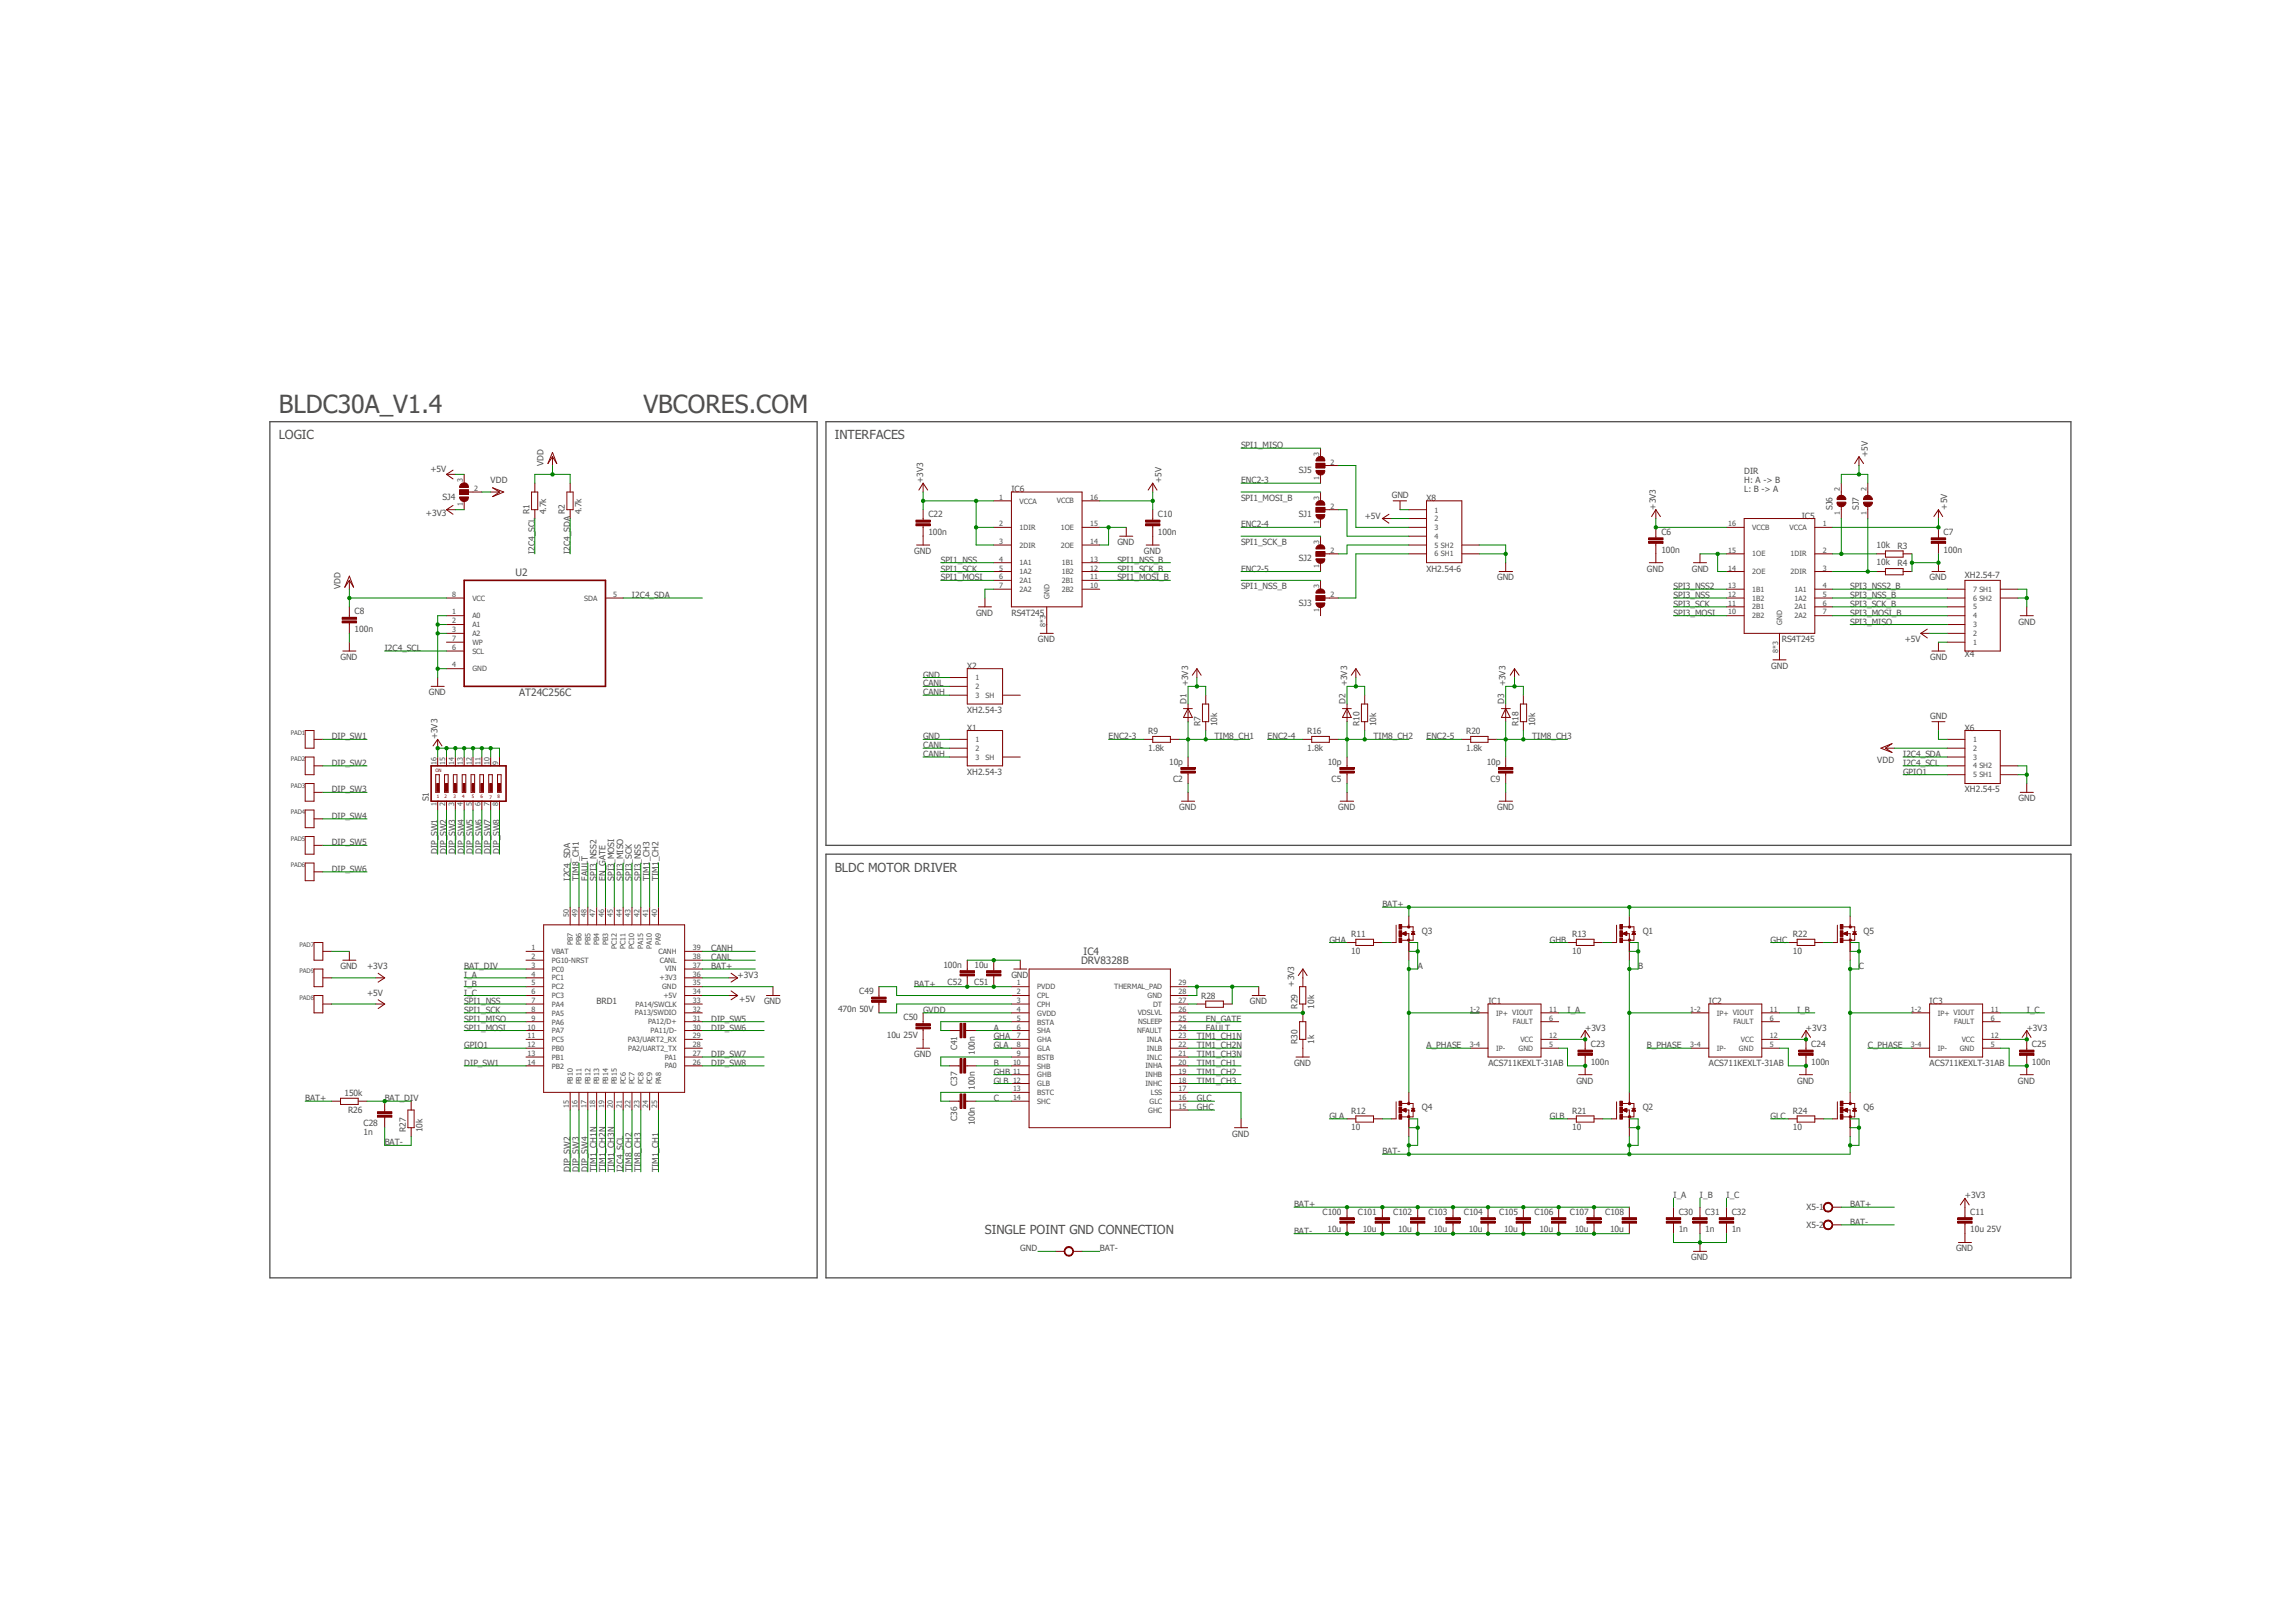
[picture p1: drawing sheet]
<svg xmlns="http://www.w3.org/2000/svg" width="297mm" height="210mm" viewBox="0 0 297 210" stroke-linecap="round" stroke-linejoin="round" font-family="sans-serif">
<defs><g id="words">
<g font-size="3.2" fill="#505050">
<text x="36.1" y="53.4">BLDC30A_V1.4</text>
<text x="83.3" y="53.4">VBCORES.COM</text>
</g>
<g font-size="1.6" fill="#505050">
<text x="36.1" y="56.9">LOGIC</text>
<text x="108" y="56.9">INTERFACES</text>
<text x="108" y="112.8">BLDC MOTOR DRIVER</text>
<text x="127.5" y="159.6">SINGLE POINT GND CONNECTION</text>
</g>
<g font-size="1.3" fill="#505050">
<text x="66.7" y="74.6">U2</text>
<text x="67.2" y="90.1">AT24C256C</text>
<text x="139.9" y="124.7">DRV8328B</text>
<text x="140.2" y="123.6">IC4</text>
</g>
<g font-size="1.1" fill="#505050">
<text x="160.6" y="58">SPI1_MISO</text>
<text x="241.7" y="59.1" transform="rotate(-90 241.7 59.1)">+5V</text>
<text x="55.7" y="61.1">+5V</text>
<text x="57.3" y="64.7">SJ4</text>
<text x="63.5" y="62.5">VDD</text>
<text x="70.4" y="60.3" transform="rotate(-90 70.4 60.3)">VDD</text>
<text x="119.5" y="62.5" transform="rotate(-90 119.5 62.5)">+3V3</text>
<text x="130.9" y="63.7">IC6</text>
<text x="150.3" y="62.5" transform="rotate(-90 150.3 62.5)">+5V</text>
<text x="160.6" y="62.5">ENC2-3</text>
<text x="160.6" y="64.8">SPI1_MOSI_B</text>
<text x="168.1" y="61.3">SJ5</text>
<text x="180.1" y="64.5">GND</text>
<text x="184.6" y="64.8">X8</text>
<text x="214.3" y="66" transform="rotate(-90 214.3 66)">+3V3</text>
<text x="225.7" y="61.3">DIR</text>
<text x="225.7" y="62.5">H: A -&gt; B</text>
<text x="225.7" y="63.7">L: B -&gt; A</text>
<text x="237.1" y="66" transform="rotate(-90 237.1 66)">SJ6</text>
<text x="240.6" y="66" transform="rotate(-90 240.6 66)">SJ7</text>
<text x="252" y="66" transform="rotate(-90 252 66)">+5V</text>
<text x="55.1" y="66.8">+3V3</text>
<text x="68.5" y="66.5" transform="rotate(-90 68.5 66.5)">R1</text>
<text x="69.2" y="71.7" transform="rotate(-90 69.2 71.7)">I2C4_SCL</text>
<text x="70.7" y="66.5" transform="rotate(-90 70.7 66.5)">4.7k</text>
<text x="73.1" y="66.5" transform="rotate(-90 73.1 66.5)">R2</text>
<text x="73.8" y="71.7" transform="rotate(-90 73.8 71.7)">I2C4_SDA</text>
<text x="75.3" y="66.5" transform="rotate(-90 75.3 66.5)">4.7k</text>
<text x="118.3" y="71.7">GND</text>
<text x="120.1" y="69.2">100n</text>
<text x="120.1" y="66.9">C22</text>
<text x="144.6" y="70.5">GND</text>
<text x="148" y="71.7">GND</text>
<text x="149.9" y="69.2">100n</text>
<text x="149.9" y="66.9">C10</text>
<text x="160.6" y="68.2">ENC2-4</text>
<text x="160.6" y="70.5">SPI1_SCK_B</text>
<text x="168.1" y="66.9">SJ1</text>
<text x="176.6" y="67.1">+5V</text>
<text x="215" y="71.5">100n</text>
<text x="215" y="69.2">C6</text>
<text x="233.2" y="67.1">IC5</text>
<text x="242.9" y="70.9">10k</text>
<text x="245.6" y="71">R3</text>
<text x="251.5" y="71.5">100n</text>
<text x="251.5" y="69.2">C7</text>
<text x="44.1" y="76.2" transform="rotate(-90 44.1 76.2)">VDD</text>
<text x="81.8" y="77.4">I2C4_SDA</text>
<text x="121.8" y="72.8">SPI1_NSS</text>
<text x="121.8" y="74">SPI1_SCK</text>
<text x="121.8" y="75.1">SPI1_MOSI</text>
<text x="144.6" y="75.1">SPI1_MOSI_B</text>
<text x="144.6" y="74">SPI1_SCK_B</text>
<text x="144.6" y="72.8">SPI1_NSS_B</text>
<text x="160.6" y="74">ENC2-5</text>
<text x="160.6" y="76.2">SPI1_NSS_B</text>
<text x="168.1" y="72.6">SJ2</text>
<text x="184.6" y="74">XH2.54-6</text>
<text x="193.8" y="75.1">GND</text>
<text x="213.1" y="74">GND</text>
<text x="216.6" y="77.4">SPI3_NSS</text>
<text x="216.6" y="76.2">SPI3_NSS2</text>
<text x="218.9" y="74">GND</text>
<text x="239.4" y="77.4">SPI3_NSS_B</text>
<text x="239.4" y="76.2">SPI3_NSS2_B</text>
<text x="242.9" y="73.2">10k</text>
<text x="245.6" y="73.3">R4</text>
<text x="249.7" y="75.1">GND</text>
<text x="254.3" y="74.8">XH2.54-7</text>
<text x="45.9" y="81.8">100n</text>
<text x="45.9" y="79.5">C8</text>
<text x="126.3" y="79.7">GND</text>
<text x="130.9" y="79.7">RS4T245</text>
<text x="134.3" y="83.1">GND</text>
<text x="168.1" y="78.4">SJ3</text>
<text x="216.6" y="79.7">SPI3_MOSI</text>
<text x="216.6" y="78.5">SPI3_SCK</text>
<text x="230.6" y="83.1">RS4T245</text>
<text x="239.4" y="80.8">SPI3_MISO</text>
<text x="239.4" y="79.7">SPI3_MOSI_B</text>
<text x="239.4" y="78.5">SPI3_SCK_B</text>
<text x="246.5" y="83.1">+5V</text>
<text x="261.2" y="80.8">GND</text>
<text x="44.1" y="85.4">GND</text>
<text x="49.8" y="84.2">I2C4_SCL</text>
<text x="55.5" y="90">GND</text>
<text x="119.5" y="87.7">GND</text>
<text x="119.5" y="90">CANH</text>
<text x="119.5" y="88.8">CANL</text>
<text x="125.2" y="86.5">X2</text>
<text x="153.8" y="88.8" transform="rotate(-90 153.8 88.8)">+3V3</text>
<text x="174.3" y="88.8" transform="rotate(-90 174.3 88.8)">+3V3</text>
<text x="194.9" y="88.8" transform="rotate(-90 194.9 88.8)">+3V3</text>
<text x="229.2" y="86.5">GND</text>
<text x="249.8" y="85.4">GND</text>
<text x="254.3" y="85">X4</text>
<text x="42.9" y="95.7">DIP_SW1</text>
<text x="56.6" y="95.7" transform="rotate(-90 56.6 95.7)">+3V3</text>
<text x="119.5" y="95.7">GND</text>
<text x="125.2" y="92.2">XH2.54-3</text>
<text x="125.2" y="94.5">X1</text>
<text x="143.5" y="95.7">ENC2-3</text>
<text x="148.6" y="95">R9</text>
<text x="153.5" y="91.1" transform="rotate(-90 153.5 91.1)">D1</text>
<text x="155.4" y="94" transform="rotate(-90 155.4 94)">R7</text>
<text x="157.2" y="95.7">TIM8_CH1</text>
<text x="157.5" y="94" transform="rotate(-90 157.5 94)">10k</text>
<text x="164" y="95.7">ENC2-4</text>
<text x="169.2" y="95">R16</text>
<text x="174.1" y="91.1" transform="rotate(-90 174.1 91.1)">D2</text>
<text x="175.9" y="94" transform="rotate(-90 175.9 94)">R10</text>
<text x="177.8" y="95.7">TIM8_CH2</text>
<text x="178.1" y="94" transform="rotate(-90 178.1 94)">10k</text>
<text x="184.6" y="95.7">ENC2-5</text>
<text x="189.7" y="95">R20</text>
<text x="194.6" y="91.1" transform="rotate(-90 194.6 91.1)">D3</text>
<text x="196.5" y="94" transform="rotate(-90 196.5 94)">R18</text>
<text x="198.3" y="95.7">TIM8_CH3</text>
<text x="198.7" y="94" transform="rotate(-90 198.7 94)">10k</text>
<text x="249.8" y="93">GND</text>
<text x="254.3" y="94.5">X6</text>
<text x="42.9" y="99.1">DIP_SW2</text>
<text x="119.5" y="98">CANH</text>
<text x="119.5" y="96.8">CANL</text>
<text x="125.2" y="100.2">XH2.54-3</text>
<text x="148.6" y="97.2">1.8k</text>
<text x="151.3" y="98.9">10p</text>
<text x="151.8" y="101.2">C2</text>
<text x="169.2" y="97.2">1.8k</text>
<text x="171.8" y="98.9">10p</text>
<text x="172.3" y="101.2">C5</text>
<text x="189.7" y="97.2">1.8k</text>
<text x="192.4" y="98.9">10p</text>
<text x="192.9" y="101.2">C9</text>
<text x="243" y="98.8">VDD</text>
<text x="246.3" y="99.1">I2C4_SCL</text>
<text x="246.3" y="98">I2C4_SDA</text>
<text x="246.3" y="100.2">GPIO1</text>
<text x="42.9" y="102.5">DIP_SW3</text>
<text x="42.9" y="106">DIP_SW4</text>
<text x="55.5" y="103.7" transform="rotate(-90 55.5 103.7)">S1</text>
<text x="152.6" y="104.8">GND</text>
<text x="173.2" y="104.8">GND</text>
<text x="193.8" y="104.8">GND</text>
<text x="254.3" y="102.5">XH2.54-5</text>
<text x="261.2" y="103.7">GND</text>
<text x="42.9" y="109.4">DIP_SW5</text>
<text x="42.9" y="112.8">DIP_SW6</text>
<text x="56.6" y="110.5" transform="rotate(-90 56.6 110.5)">DIP_SW1</text>
<text x="57.8" y="110.5" transform="rotate(-90 57.8 110.5)">DIP_SW2</text>
<text x="58.9" y="110.5" transform="rotate(-90 58.9 110.5)">DIP_SW3</text>
<text x="60.1" y="110.5" transform="rotate(-90 60.1 110.5)">DIP_SW4</text>
<text x="61.2" y="110.5" transform="rotate(-90 61.2 110.5)">DIP_SW5</text>
<text x="62.4" y="110.5" transform="rotate(-90 62.4 110.5)">DIP_SW6</text>
<text x="63.5" y="110.5" transform="rotate(-90 63.5 110.5)">DIP_SW7</text>
<text x="64.6" y="110.5" transform="rotate(-90 64.6 110.5)">DIP_SW8</text>
<text x="73.8" y="114" transform="rotate(-90 73.8 114)">I2C4_SDA</text>
<text x="74.9" y="114" transform="rotate(-90 74.9 114)">TIM8_CH1</text>
<text x="76.1" y="114" transform="rotate(-90 76.1 114)">FAULT</text>
<text x="77.2" y="114" transform="rotate(-90 77.2 114)">SPI3_NSS2</text>
<text x="78.4" y="114" transform="rotate(-90 78.4 114)">EN_GATE</text>
<text x="79.5" y="114" transform="rotate(-90 79.5 114)">SPI3_MOSI</text>
<text x="80.6" y="114" transform="rotate(-90 80.6 114)">SPI3_MISO</text>
<text x="81.8" y="114" transform="rotate(-90 81.8 114)">SPI3_SCK</text>
<text x="82.9" y="114" transform="rotate(-90 82.9 114)">SPI3_NSS</text>
<text x="84.1" y="114" transform="rotate(-90 84.1 114)">TIM1_CH3</text>
<text x="85.2" y="114" transform="rotate(-90 85.2 114)">TIM1_CH2</text>
<text x="178.9" y="117.4">BAT+</text>
<text x="44.1" y="125.4">GND</text>
<text x="47.5" y="125.4">+3V3</text>
<text x="60.1" y="125.4">BAT_DIV</text>
<text x="92" y="125.4">BAT+</text>
<text x="92" y="123.1">CANH</text>
<text x="92" y="124.2">CANL</text>
<text x="122.1" y="125.2">100n</text>
<text x="126.1" y="125.2">10u</text>
<text x="172" y="122">GHA</text>
<text x="174.9" y="123.4">10</text>
<text x="174.9" y="121.3">R11</text>
<text x="183.5" y="125.4">A</text>
<text x="184" y="120.8">Q3</text>
<text x="200.6" y="122">GHB</text>
<text x="203.5" y="123.4">10</text>
<text x="203.5" y="121.3">R13</text>
<text x="212" y="125.4">B</text>
<text x="212.6" y="120.8">Q1</text>
<text x="229.2" y="122">GHC</text>
<text x="232" y="123.4">10</text>
<text x="232" y="121.3">R22</text>
<text x="240.6" y="125.4">C</text>
<text x="241.2" y="120.8">Q5</text>
<text x="47.5" y="128.8">+5V</text>
<text x="60.1" y="128.8">I_C</text>
<text x="60.1" y="127.7">I_B</text>
<text x="60.1" y="126.5">I_A</text>
<text x="60.1" y="130">SPI1_NSS</text>
<text x="60.1" y="131.1">SPI1_SCK</text>
<text x="77.2" y="130">BRD1</text>
<text x="95.5" y="126.5">+3V3</text>
<text x="95.7" y="129.6">+5V</text>
<text x="98.9" y="130">GND</text>
<text x="108.5" y="130.9">470n 50V</text>
<text x="111.2" y="128.6">C49</text>
<text x="118.3" y="127.7">BAT+</text>
<text x="119.5" y="131.1">GVDD</text>
<text x="122.6" y="127.5">C52</text>
<text x="126.1" y="127.5">C51</text>
<text x="130.9" y="126.5">GND</text>
<text x="155.4" y="129.3">R28</text>
<text x="161.8" y="130">GND</text>
<text x="167.5" y="127.7" transform="rotate(-90 167.5 127.7)">+3V3</text>
<text x="167.9" y="130.5" transform="rotate(-90 167.9 130.5)">R29</text>
<text x="170.1" y="130.5" transform="rotate(-90 170.1 130.5)">10k</text>
<text x="192.6" y="130">IC1</text>
<text x="202.9" y="131.1">I_A</text>
<text x="221.1" y="130">IC2</text>
<text x="232.6" y="131.1">I_B</text>
<text x="249.7" y="130">IC3</text>
<text x="262.3" y="131.1">I_C</text>
<text x="60.1" y="132.2">SPI1_MISO</text>
<text x="60.1" y="133.3">SPI1_MOSI</text>
<text x="60.1" y="137.9">DIP_SW1</text>
<text x="60.1" y="135.6">GPIO1</text>
<text x="92" y="132.2">DIP_SW5</text>
<text x="92" y="133.3">DIP_SW6</text>
<text x="92" y="136.8">DIP_SW7</text>
<text x="92" y="137.9">DIP_SW8</text>
<text x="114.8" y="134.3">10u 25V</text>
<text x="116.9" y="132">C50</text>
<text x="118.3" y="136.8">GND</text>
<text x="123.9" y="135.9" transform="rotate(-90 123.9 135.9)">C41</text>
<text x="126.1" y="136.5" transform="rotate(-90 126.1 136.5)">100n</text>
<text x="128.6" y="137.9">B</text>
<text x="128.6" y="133.3">A</text>
<text x="128.6" y="134.5">GHA</text>
<text x="128.6" y="135.6">GLA</text>
<text x="154.9" y="137.9">TIM1_CH1</text>
<text x="154.9" y="134.5">TIM1_CH1N</text>
<text x="154.9" y="135.6">TIM1_CH2N</text>
<text x="154.9" y="136.8">TIM1_CH3N</text>
<text x="156" y="132.2">EN_GATE</text>
<text x="156" y="133.3">FAULT</text>
<text x="167.5" y="137.9">GND</text>
<text x="167.9" y="135.1" transform="rotate(-90 167.9 135.1)">R30</text>
<text x="170.1" y="135.1" transform="rotate(-90 170.1 135.1)">1k</text>
<text x="184.6" y="135.6">A_PHASE</text>
<text x="192.6" y="137.9">ACS711KEXLT-31AB</text>
<text x="205.1" y="133.3">+3V3</text>
<text x="205.9" y="137.8">100n</text>
<text x="205.9" y="135.5">C23</text>
<text x="213.1" y="135.6">B_PHASE</text>
<text x="221.1" y="137.9">ACS711KEXLT-31AB</text>
<text x="233.7" y="133.3">+3V3</text>
<text x="234.4" y="135.5">C24</text>
<text x="234.4" y="137.8">100n</text>
<text x="241.7" y="135.6">C_PHASE</text>
<text x="249.7" y="137.9">ACS711KEXLT-31AB</text>
<text x="262.3" y="133.3">+3V3</text>
<text x="263" y="135.5">C25</text>
<text x="263" y="137.8">100n</text>
<text x="39.5" y="142.5">BAT+</text>
<text x="44.6" y="141.8">150k</text>
<text x="45" y="144">R26</text>
<text x="49.8" y="142.5">BAT_DIV</text>
<text x="123.9" y="140.5" transform="rotate(-90 123.9 140.5)">C37</text>
<text x="126.1" y="141.1" transform="rotate(-90 126.1 141.1)">100n</text>
<text x="128.6" y="142.5">C</text>
<text x="128.6" y="139.1">GHB</text>
<text x="128.6" y="140.2">GLB</text>
<text x="154.9" y="143.6">GHC</text>
<text x="154.9" y="142.5">GLC</text>
<text x="154.9" y="139.1">TIM1_CH2</text>
<text x="154.9" y="140.2">TIM1_CH3</text>
<text x="184" y="143.6">Q4</text>
<text x="204" y="140.2">GND</text>
<text x="212.6" y="143.6">Q2</text>
<text x="232.6" y="140.2">GND</text>
<text x="241.2" y="143.6">Q6</text>
<text x="261.2" y="140.2">GND</text>
<text x="47" y="146.9">1n</text>
<text x="47" y="145.8">C28</text>
<text x="49.8" y="148.2">BAT-</text>
<text x="52.5" y="146.5" transform="rotate(-90 52.5 146.5)">R27</text>
<text x="54.7" y="146.5" transform="rotate(-90 54.7 146.5)">10k</text>
<text x="123.9" y="145.1" transform="rotate(-90 123.9 145.1)">C36</text>
<text x="126.1" y="145.6" transform="rotate(-90 126.1 145.6)">100n</text>
<text x="159.5" y="147.1">GND</text>
<text x="172" y="144.8">GLA</text>
<text x="174.9" y="146.3">10</text>
<text x="174.9" y="144.1">R12</text>
<text x="178.9" y="149.4">BAT-</text>
<text x="200.6" y="144.8">GLB</text>
<text x="203.5" y="146.3">10</text>
<text x="203.5" y="144.1">R21</text>
<text x="229.2" y="144.8">GLC</text>
<text x="232" y="146.3">10</text>
<text x="232" y="144.1">R24</text>
<text x="73.8" y="151.6" transform="rotate(-90 73.8 151.6)">DIP_SW2</text>
<text x="74.9" y="151.6" transform="rotate(-90 74.9 151.6)">DIP_SW3</text>
<text x="76.1" y="151.6" transform="rotate(-90 76.1 151.6)">DIP_SW4</text>
<text x="77.2" y="151.6" transform="rotate(-90 77.2 151.6)">TIM1_CH1N</text>
<text x="78.4" y="151.6" transform="rotate(-90 78.4 151.6)">TIM1_CH2N</text>
<text x="79.5" y="151.6" transform="rotate(-90 79.5 151.6)">TIM1_CH3N</text>
<text x="80.6" y="151.6" transform="rotate(-90 80.6 151.6)">I2C4_SCL</text>
<text x="81.8" y="151.6" transform="rotate(-90 81.8 151.6)">TIM8_CH2</text>
<text x="82.9" y="151.6" transform="rotate(-90 82.9 151.6)">TIM8_CH3</text>
<text x="85.2" y="151.6" transform="rotate(-90 85.2 151.6)">TIM1_CH1</text>
<text x="216.6" y="155.1">I_A</text>
<text x="220" y="155.1">I_B</text>
<text x="223.4" y="155.1">I_C</text>
<text x="254.3" y="155.1">+3V3</text>
<text x="132" y="161.9">GND</text>
<text x="142.3" y="161.9">BAT-</text>
<text x="167.5" y="156.2">BAT+</text>
<text x="167.5" y="159.6">BAT-</text>
<text x="171.2" y="157.2">C100</text>
<text x="171.8" y="159.5">10u</text>
<text x="175.7" y="157.2">C101</text>
<text x="176.4" y="159.5">10u</text>
<text x="180.3" y="157.2">C102</text>
<text x="180.9" y="159.5">10u</text>
<text x="184.9" y="157.2">C103</text>
<text x="185.5" y="159.5">10u</text>
<text x="189.4" y="157.2">C104</text>
<text x="190.1" y="159.5">10u</text>
<text x="194" y="157.2">C105</text>
<text x="194.6" y="159.5">10u</text>
<text x="198.6" y="157.2">C106</text>
<text x="199.2" y="159.5">10u</text>
<text x="203.2" y="157.2">C107</text>
<text x="203.8" y="159.5">10u</text>
<text x="207.7" y="157.2">C108</text>
<text x="208.4" y="159.5">10u</text>
<text x="217.3" y="159.5">1n</text>
<text x="217.3" y="157.2">C30</text>
<text x="220.7" y="157.2">C31</text>
<text x="220.7" y="159.5">1n</text>
<text x="224.1" y="159.5">1n</text>
<text x="224.1" y="157.2">C32</text>
<text x="233.8" y="156.6">X5-1</text>
<text x="233.8" y="158.9">X5-2</text>
<text x="239.4" y="156.2">BAT+</text>
<text x="239.4" y="158.5">BAT-</text>
<text x="253.2" y="161.9">GND</text>
<text x="255" y="159.5">10u 25V</text>
<text x="255" y="157.2">C11</text>
<text x="218.9" y="163.1">GND</text>
</g>
<g font-size=".9" fill="#505050">
<text x="170.7" y="59" transform="rotate(-90 170.7 59)">3</text>
<text x="59.9" y="65.5" transform="rotate(-90 59.9 65.5)">1</text>
<text x="59.9" y="62.4" transform="rotate(-90 59.9 62.4)">3</text>
<text x="61.4" y="63.5">2</text>
<text x="129.3" y="64.7">1</text>
<text x="132" y="65.2">VCCA</text>
<text x="136.8" y="65.2">VCCB</text>
<text x="141.1" y="64.7">16</text>
<text x="170.7" y="64.7" transform="rotate(-90 170.7 64.7)">3</text>
<text x="170.7" y="62.1" transform="rotate(-90 170.7 62.1)">1</text>
<text x="172.2" y="60.1">2</text>
<text x="172.2" y="65.8">2</text>
<text x="238.1" y="63.5" transform="rotate(-90 238.1 63.5)">2</text>
<text x="241.5" y="63.5" transform="rotate(-90 241.5 63.5)">2</text>
<text x="129.3" y="70.4">3</text>
<text x="129.3" y="68.1">2</text>
<text x="132" y="70.9">2DIR</text>
<text x="132" y="68.6">1DIR</text>
<text x="137.3" y="70.9">2OE</text>
<text x="137.3" y="68.6">1OE</text>
<text x="141.1" y="70.4">14</text>
<text x="141.1" y="68.1">15</text>
<text x="170.7" y="70.4" transform="rotate(-90 170.7 70.4)">3</text>
<text x="170.7" y="67.8" transform="rotate(-90 170.7 67.8)">1</text>
<text x="172.2" y="71.5">2</text>
<text x="185.6" y="68.6">3</text>
<text x="185.6" y="67.5">2</text>
<text x="185.6" y="66.3">1</text>
<text x="185.6" y="69.7">4</text>
<text x="185.6" y="70.9">5 SH2</text>
<text x="223.6" y="71.5">15</text>
<text x="223.6" y="68.1">16</text>
<text x="226.8" y="68.6">VCCB</text>
<text x="231.6" y="68.6">VCCA</text>
<text x="235.9" y="71.5">2</text>
<text x="235.9" y="68.1">1</text>
<text x="238.1" y="66.6" transform="rotate(-90 238.1 66.6)">1</text>
<text x="241.5" y="66.6" transform="rotate(-90 241.5 66.6)">1</text>
<text x="58.5" y="77.2">8</text>
<text x="61.1" y="77.7">VCC</text>
<text x="75.6" y="77.7">SDA</text>
<text x="79.4" y="77.2">5</text>
<text x="129.3" y="72.7">4</text>
<text x="129.3" y="73.8">5</text>
<text x="129.3" y="75">6</text>
<text x="129.3" y="76.1">7</text>
<text x="132" y="73.2">1A1</text>
<text x="132" y="74.3">1A2</text>
<text x="132" y="75.4">2A1</text>
<text x="132" y="76.6">2A2</text>
<text x="135.8" y="77.5" transform="rotate(-90 135.8 77.5)">GND</text>
<text x="137.4" y="73.2">1B1</text>
<text x="137.4" y="74.3">1B2</text>
<text x="137.4" y="75.4">2B1</text>
<text x="137.4" y="76.6">2B2</text>
<text x="141.1" y="72.7">13</text>
<text x="141.1" y="73.8">12</text>
<text x="141.1" y="75">11</text>
<text x="141.1" y="76.1">10</text>
<text x="170.7" y="76.1" transform="rotate(-90 170.7 76.1)">3</text>
<text x="170.7" y="73.5" transform="rotate(-90 170.7 73.5)">1</text>
<text x="172.2" y="77.2">2</text>
<text x="185.6" y="72">6 SH1</text>
<text x="223.6" y="76.1">13</text>
<text x="223.6" y="77.2">12</text>
<text x="223.6" y="73.8">14</text>
<text x="226.8" y="76.6">1B1</text>
<text x="226.8" y="77.7">1B2</text>
<text x="226.8" y="74.3">2OE</text>
<text x="226.8" y="72">1OE</text>
<text x="231.7" y="74.3">2DIR</text>
<text x="231.7" y="72">1DIR</text>
<text x="232.2" y="76.6">1A1</text>
<text x="232.2" y="77.7">1A2</text>
<text x="235.9" y="76.1">4</text>
<text x="235.9" y="77.2">5</text>
<text x="235.9" y="73.8">3</text>
<text x="255.4" y="77.7">6 SH2</text>
<text x="255.4" y="76.6">7 SH1</text>
<text x="58.5" y="79.5">1</text>
<text x="58.5" y="80.6">2</text>
<text x="58.5" y="81.8">3</text>
<text x="58.5" y="82.9">7</text>
<text x="61.1" y="80">A0</text>
<text x="61.1" y="81.2">A1</text>
<text x="61.1" y="82.3">A2</text>
<text x="61.1" y="83.4">WP</text>
<text x="135.3" y="81.1" transform="rotate(-90 135.3 81.1)">8*3</text>
<text x="170.7" y="79.2" transform="rotate(-90 170.7 79.2)">1</text>
<text x="223.6" y="78.4">11</text>
<text x="223.6" y="79.5">10</text>
<text x="226.8" y="78.9">2B1</text>
<text x="226.8" y="80">2B2</text>
<text x="230.6" y="80.9" transform="rotate(-90 230.6 80.9)">GND</text>
<text x="232.2" y="78.9">2A1</text>
<text x="232.2" y="80">2A2</text>
<text x="235.9" y="78.4">6</text>
<text x="235.9" y="79.5">7</text>
<text x="255.4" y="81.2">3</text>
<text x="255.4" y="82.3">2</text>
<text x="255.4" y="83.4">1</text>
<text x="255.4" y="80">4</text>
<text x="255.4" y="78.9">5</text>
<text x="58.5" y="84.1">6</text>
<text x="58.5" y="86.4">4</text>
<text x="61.1" y="84.6">SCL</text>
<text x="61.1" y="86.9">GND</text>
<text x="126.2" y="89.2">2</text>
<text x="126.2" y="88">1</text>
<text x="230.1" y="84.5" transform="rotate(-90 230.1 84.5)">8*3</text>
<text x="126.2" y="90.3">3</text>
<text x="127.6" y="90.3">SH</text>
<text x="56.5" y="98.9" transform="rotate(-90 56.5 98.9)">16</text>
<text x="57.6" y="98.9" transform="rotate(-90 57.6 98.9)">15</text>
<text x="58.8" y="98.9" transform="rotate(-90 58.8 98.9)">14</text>
<text x="59.9" y="98.9" transform="rotate(-90 59.9 98.9)">13</text>
<text x="61" y="98.9" transform="rotate(-90 61 98.9)">12</text>
<text x="62.2" y="98.9" transform="rotate(-90 62.2 98.9)">11</text>
<text x="63.3" y="98.9" transform="rotate(-90 63.3 98.9)">10</text>
<text x="64.5" y="98.9" transform="rotate(-90 64.5 98.9)">9</text>
<text x="126.2" y="97.2">2</text>
<text x="126.2" y="96">1</text>
<text x="126.2" y="98.3">3</text>
<text x="127.6" y="98.3">SH</text>
<text x="255.4" y="98.3">3</text>
<text x="255.4" y="97.2">2</text>
<text x="255.4" y="96">1</text>
<text x="255.4" y="99.4">4 SH2</text>
<text x="255.4" y="100.6">5 SH1</text>
<text x="56.5" y="104.3" transform="rotate(-90 56.5 104.3)">1</text>
<text x="57.6" y="104.3" transform="rotate(-90 57.6 104.3)">2</text>
<text x="58.8" y="104.3" transform="rotate(-90 58.8 104.3)">3</text>
<text x="59.9" y="104.3" transform="rotate(-90 59.9 104.3)">4</text>
<text x="61" y="104.3" transform="rotate(-90 61 104.3)">5</text>
<text x="62.2" y="104.3" transform="rotate(-90 62.2 104.3)">6</text>
<text x="63.3" y="104.3" transform="rotate(-90 63.3 104.3)">7</text>
<text x="64.5" y="104.3" transform="rotate(-90 64.5 104.3)">8</text>
<text x="73.6" y="118.6" transform="rotate(-90 73.6 118.6)">50</text>
<text x="74.8" y="118.6" transform="rotate(-90 74.8 118.6)">49</text>
<text x="75.9" y="118.6" transform="rotate(-90 75.9 118.6)">48</text>
<text x="77" y="118.6" transform="rotate(-90 77 118.6)">47</text>
<text x="78.2" y="118.6" transform="rotate(-90 78.2 118.6)">46</text>
<text x="79.3" y="118.6" transform="rotate(-90 79.3 118.6)">45</text>
<text x="80.5" y="118.6" transform="rotate(-90 80.5 118.6)">44</text>
<text x="81.6" y="118.6" transform="rotate(-90 81.6 118.6)">43</text>
<text x="82.8" y="118.6" transform="rotate(-90 82.8 118.6)">42</text>
<text x="83.9" y="118.6" transform="rotate(-90 83.9 118.6)">41</text>
<text x="85" y="118.6" transform="rotate(-90 85 118.6)">40</text>
<text x="68.8" y="124.1">2</text>
<text x="68.8" y="122.9">1</text>
<text x="68.8" y="125.2">3</text>
<text x="71.4" y="124.6">PG10-NRST</text>
<text x="71.4" y="123.4">VBAT</text>
<text x="71.4" y="125.7">PC0</text>
<text x="74.1" y="122.3" transform="rotate(-90 74.1 122.3)">PB7</text>
<text x="75.3" y="122.3" transform="rotate(-90 75.3 122.3)">PB6</text>
<text x="76.4" y="122.3" transform="rotate(-90 76.4 122.3)">PB5</text>
<text x="77.6" y="122.3" transform="rotate(-90 77.6 122.3)">PB4</text>
<text x="78.7" y="122.3" transform="rotate(-90 78.7 122.3)">PB3</text>
<text x="79.8" y="122.8" transform="rotate(-90 79.8 122.8)">PC12</text>
<text x="80.9" y="122.8" transform="rotate(-90 80.9 122.8)">PC11</text>
<text x="82.1" y="122.8" transform="rotate(-90 82.1 122.8)">PC10</text>
<text x="83.2" y="122.8" transform="rotate(-90 83.2 122.8)">PA15</text>
<text x="84.4" y="122.8" transform="rotate(-90 84.4 122.8)">PA10</text>
<text x="85.2" y="123.4">CANH</text>
<text x="85.4" y="124.6">CANL</text>
<text x="85.5" y="122.3" transform="rotate(-90 85.5 122.3)">PA9</text>
<text x="86.1" y="125.7">VIN</text>
<text x="89.7" y="122.9">39</text>
<text x="89.7" y="124.1">38</text>
<text x="89.7" y="125.2">37</text>
<text x="68.8" y="128.7">6</text>
<text x="68.8" y="127.5">5</text>
<text x="68.8" y="126.4">4</text>
<text x="68.8" y="129.8">7</text>
<text x="68.8" y="130.9">8</text>
<text x="71.4" y="129.2">PC3</text>
<text x="71.4" y="128">PC2</text>
<text x="71.4" y="126.9">PC1</text>
<text x="71.4" y="130.3">PA4</text>
<text x="71.4" y="131.4">PA5</text>
<text x="82.2" y="131.4">PA13/SWDIO</text>
<text x="82.3" y="130.3">PA14/SWCLK</text>
<text x="85.3" y="126.8">+3V3</text>
<text x="85.7" y="128">GND</text>
<text x="85.9" y="129.1">+5V</text>
<text x="89.7" y="127.5">35</text>
<text x="89.7" y="128.7">34</text>
<text x="89.7" y="126.4">36</text>
<text x="89.7" y="130.9">32</text>
<text x="89.7" y="129.8">33</text>
<text x="131.6" y="127.5">1</text>
<text x="131.6" y="128.7">2</text>
<text x="131.6" y="129.8">3</text>
<text x="131.6" y="130.9">4</text>
<text x="134.2" y="128">PVDD</text>
<text x="134.2" y="129.2">CPL</text>
<text x="134.2" y="130.3">CPH</text>
<text x="134.2" y="131.4">GVDD</text>
<text x="144.2" y="128">THERMAL_PAD</text>
<text x="147.2" y="131.4">VDSLVL</text>
<text x="148.5" y="129.1">GND</text>
<text x="149.2" y="130.3">DT</text>
<text x="152.5" y="130.9">26</text>
<text x="152.5" y="129.8">27</text>
<text x="152.5" y="128.7">28</text>
<text x="152.5" y="127.5">29</text>
<text x="190.2" y="130.9">1-2</text>
<text x="193.6" y="131.4">IP+ VIOUT</text>
<text x="200.5" y="130.9">11</text>
<text x="218.7" y="130.9">1-2</text>
<text x="222.2" y="131.4">IP+ VIOUT</text>
<text x="229.1" y="130.9">11</text>
<text x="247.3" y="130.9">1-2</text>
<text x="250.8" y="131.4">IP+ VIOUT</text>
<text x="257.6" y="130.9">11</text>
<text x="68.3" y="137.8">14</text>
<text x="68.3" y="136.7">13</text>
<text x="68.3" y="135.5">12</text>
<text x="68.3" y="134.4">11</text>
<text x="68.3" y="133.2">10</text>
<text x="68.8" y="132.1">9</text>
<text x="71.4" y="132.6">PA6</text>
<text x="71.4" y="137.2">PB1</text>
<text x="71.4" y="136">PB0</text>
<text x="71.4" y="134.9">PC5</text>
<text x="71.4" y="133.7">PA7</text>
<text x="81.2" y="134.8">PA3/UART2_RX</text>
<text x="81.3" y="136">PA2/UART2_TX</text>
<text x="83.9" y="132.5">PA12/D+</text>
<text x="84.2" y="133.7">PA11/D-</text>
<text x="86" y="137.1">PA1</text>
<text x="89.7" y="137.8">26</text>
<text x="89.7" y="136.7">27</text>
<text x="89.7" y="135.5">28</text>
<text x="89.7" y="134.4">29</text>
<text x="89.7" y="133.2">30</text>
<text x="89.7" y="132.1">31</text>
<text x="131.1" y="137.8">10</text>
<text x="131.6" y="132.1">5</text>
<text x="131.6" y="133.2">6</text>
<text x="131.6" y="134.4">7</text>
<text x="131.6" y="135.5">8</text>
<text x="131.6" y="136.7">9</text>
<text x="134.2" y="132.6">BSTA</text>
<text x="134.2" y="133.7">SHA</text>
<text x="134.2" y="134.9">GHA</text>
<text x="134.2" y="136">GLA</text>
<text x="134.2" y="137.2">BSTB</text>
<text x="147.2" y="133.7">NFAULT</text>
<text x="147.3" y="132.5">NSLEEP</text>
<text x="148.4" y="137.1">INLC</text>
<text x="148.4" y="136">INLB</text>
<text x="148.4" y="134.8">INLA</text>
<text x="152.5" y="137.8">20</text>
<text x="152.5" y="136.7">21</text>
<text x="152.5" y="135.5">22</text>
<text x="152.5" y="134.4">23</text>
<text x="152.5" y="133.2">24</text>
<text x="152.5" y="132.1">25</text>
<text x="190.2" y="135.5">3-4</text>
<text x="193.6" y="136">IP-</text>
<text x="195.8" y="132.5">FAULT</text>
<text x="196.5" y="136">GND</text>
<text x="196.8" y="134.8">VCC</text>
<text x="200.5" y="132.1">6</text>
<text x="200.5" y="134.4">12</text>
<text x="200.5" y="135.5">5</text>
<text x="218.7" y="135.5">3-4</text>
<text x="222.2" y="136">IP-</text>
<text x="224.3" y="132.5">FAULT</text>
<text x="225" y="136">GND</text>
<text x="225.3" y="134.8">VCC</text>
<text x="229.1" y="132.1">6</text>
<text x="229.1" y="134.4">12</text>
<text x="229.1" y="135.5">5</text>
<text x="247.3" y="135.5">3-4</text>
<text x="250.8" y="136">IP-</text>
<text x="252.9" y="132.5">FAULT</text>
<text x="253.6" y="136">GND</text>
<text x="253.9" y="134.8">VCC</text>
<text x="257.6" y="132.1">6</text>
<text x="257.6" y="134.4">12</text>
<text x="257.6" y="135.5">5</text>
<text x="71.4" y="138.3">PB2</text>
<text x="73.6" y="143.4" transform="rotate(-90 73.6 143.4)">15</text>
<text x="74.1" y="140.3" transform="rotate(-90 74.1 140.3)">PB10</text>
<text x="74.8" y="143.4" transform="rotate(-90 74.8 143.4)">16</text>
<text x="75.3" y="140.3" transform="rotate(-90 75.3 140.3)">PB11</text>
<text x="75.9" y="143.4" transform="rotate(-90 75.9 143.4)">17</text>
<text x="76.4" y="140.3" transform="rotate(-90 76.4 140.3)">PB12</text>
<text x="77" y="143.4" transform="rotate(-90 77 143.4)">18</text>
<text x="77.6" y="140.3" transform="rotate(-90 77.6 140.3)">PB13</text>
<text x="78.2" y="143.4" transform="rotate(-90 78.2 143.4)">19</text>
<text x="78.7" y="140.3" transform="rotate(-90 78.7 140.3)">PB14</text>
<text x="79.3" y="143.4" transform="rotate(-90 79.3 143.4)">20</text>
<text x="79.8" y="140.3" transform="rotate(-90 79.8 140.3)">PB15</text>
<text x="80.5" y="143.4" transform="rotate(-90 80.5 143.4)">21</text>
<text x="81" y="140.3" transform="rotate(-90 81 140.3)">PC6</text>
<text x="81.6" y="143.4" transform="rotate(-90 81.6 143.4)">22</text>
<text x="82.1" y="140.3" transform="rotate(-90 82.1 140.3)">PC7</text>
<text x="82.8" y="143.4" transform="rotate(-90 82.8 143.4)">23</text>
<text x="83.3" y="140.3" transform="rotate(-90 83.3 140.3)">PC8</text>
<text x="83.9" y="143.4" transform="rotate(-90 83.9 143.4)">24</text>
<text x="84.4" y="140.3" transform="rotate(-90 84.4 140.3)">PC9</text>
<text x="85" y="143.4" transform="rotate(-90 85 143.4)">25</text>
<text x="85.6" y="140.3" transform="rotate(-90 85.6 140.3)">PA8</text>
<text x="86" y="138.3">PA0</text>
<text x="131.1" y="138.9">11</text>
<text x="131.1" y="140.1">12</text>
<text x="131.1" y="141.2">13</text>
<text x="131.1" y="142.4">14</text>
<text x="134.2" y="138.3">SHB</text>
<text x="134.2" y="139.4">GHB</text>
<text x="134.2" y="140.5">GLB</text>
<text x="134.2" y="141.7">BSTC</text>
<text x="134.2" y="142.8">SHC</text>
<text x="148.3" y="140.5">INHC</text>
<text x="148.3" y="139.4">INHB</text>
<text x="148.3" y="138.3">INHA</text>
<text x="148.6" y="144">GHC</text>
<text x="148.8" y="142.8">GLC</text>
<text x="148.9" y="141.7">LSS</text>
<text x="152.5" y="143.5">15</text>
<text x="152.5" y="142.4">16</text>
<text x="152.5" y="141.2">17</text>
<text x="152.5" y="140.1">18</text>
<text x="152.5" y="138.9">19</text>
</g>
<g font-size=".8" fill="#505050">
<text x="37.6" y="95.1">PAD1</text>
<text x="37.6" y="101.9">PAD3</text>
<text x="37.6" y="98.5">PAD2</text>
<text x="37.6" y="105.4">PAD4</text>
<text x="37.6" y="112.2">PAD6</text>
<text x="37.6" y="108.8">PAD5</text>
<text x="38.8" y="122.5">PAD7</text>
<text x="38.8" y="125.9">PAD9</text>
<text x="38.8" y="129.4">PAD8</text>
</g>
<g font-size=".6" fill="#800000">
<text x="56.3" y="99.9">ON</text>
<text x="56.5" y="103.3">1</text>
<text x="57.5" y="103.3">2</text>
<text x="58.7" y="103.3">3</text>
<text x="59.8" y="103.3">4</text>
<text x="61" y="103.3">5</text>
<text x="62.2" y="103.3">6</text>
<text x="63.3" y="103.3">7</text>
<text x="64.4" y="103.3">8</text>
</g>
</g></defs>
<path d="M34.8 50.3l233.3 115.2M268.1 50.3l-233.3 115.2" fill="none" stroke="#fff" stroke-width=".13"/>
<path d="M34.9 54.6h70.8v110.8h-70.8zM106.9 54.6h161.1v54.8h-161.1zM106.9 110.5h161.1v54.9h-161.1z" fill="none" stroke="#505050" stroke-width=".17"/>
<path d="M209.2 119.7v2.3h-.6M210 119.9h1.5v.7M210.9 119.7v.2M210.5 120.8h.4v1.2M211.2 120.6h.5M211.5 120.9v.8h-1.5" fill="none" stroke="#800000" stroke-width=".13"/>
<path d="M210.8 121.5h.2v.3h-.2z" fill-rule="evenodd" fill="#800000"/>
<path d="M210.8 121.5h.2v.3h-.2z" fill="none" stroke="#800000" stroke-width=".13"/>
<path d="M210.8 119.8h.2v.3h-.2z" fill-rule="evenodd" fill="#800000"/>
<path d="M210.8 119.8h.2v.3h-.2z" fill="none" stroke="#800000" stroke-width=".13"/>
<path d="M209.6 121.4h.4v.6h-.4z" fill-rule="evenodd" fill="#800000"/>
<path d="M209.6 121.4h.4v.6h-.4z" fill="none" stroke="#800000" stroke-width=".13"/>
<path d="M209.6 119.6h.4v.6h-.4z" fill-rule="evenodd" fill="#800000"/>
<path d="M209.6 119.6h.4v.6h-.4z" fill="none" stroke="#800000" stroke-width=".13"/>
<path d="M209.6 120.4h.4v.8h-.4z" fill-rule="evenodd" fill="#800000"/>
<g fill="none" stroke="#800000" stroke-width=".13">
<path d="M210.9 118.5v1.2M209.6 120.4h.4v.8h-.4zM210 120.8l.5-.2v.4zM210 120.8h.5M210.1 120.8h.4M210.1 120.9h.4M210.1 120.7h.4M210.2 120.9h.3M210.2 120.7h.3M210.3 120.9h.2M210.3 120.6h.2M210.4 121h.1"/>
<path d="M210.5 120.6h.1M210.9 122v2.2M211.2 120.9h.4M211.3 120.8h.3M211.3 120.7h.2M211.4 120.7h.1M211.4 120.6h.1M211.5 120.6l.2 .3h-.5zM209.2 142.6v2.2h-.6M210 142.8h1.5v.6M210.5 143.6h.4v1.2M210.9 142.5v.3"/>
<path d="M211.2 143.4h.5M211.5 143.7v.8h-1.5"/>
</g>
<path d="M210.8 144.4h.2v.2h-.2z" fill-rule="evenodd" fill="#800000"/>
<path d="M210.8 144.4h.2v.2h-.2z" fill="none" stroke="#800000" stroke-width=".13"/>
<path d="M210.8 142.7h.2v.2h-.2z" fill-rule="evenodd" fill="#800000"/>
<path d="M210.8 142.7h.2v.2h-.2z" fill="none" stroke="#800000" stroke-width=".13"/>
<path d="M209.6 144.2h.4v.6h-.4z" fill-rule="evenodd" fill="#800000"/>
<path d="M209.6 144.2h.4v.6h-.4z" fill="none" stroke="#800000" stroke-width=".13"/>
<path d="M209.6 142.5h.4v.6h-.4z" fill-rule="evenodd" fill="#800000"/>
<path d="M209.6 142.5h.4v.6h-.4z" fill="none" stroke="#800000" stroke-width=".13"/>
<path d="M209.6 143.3h.4v.7h-.4z" fill-rule="evenodd" fill="#800000"/>
<g fill="none" stroke="#800000" stroke-width=".13">
<path d="M180.7 119.7v2.3h-.7M181.4 119.9h1.5v.7M182.3 119.7v.2M181.9 120.8h.4v1.2M182.7 120.6h.4M182.9 120.9v.8h-1.5M209.6 143.3h.4v.7h-.4zM210 143.6l.5-.2v.5zM210 143.7h.5M210 143.6h.5M210.1 143.6h.4M210.1 143.7h.4"/>
<path d="M210.2 143.6h.3M210.2 143.8h.3M210.3 143.5h.2M210.3 143.8h.2M210.4 143.8h.2M210.4 143.5h.1M210.9 141.4v1.1M210.9 144.8v2.3M211.2 143.7h.5M211.2 143.7h.4M211.3 143.6h.3M211.4 143.6h.1"/>
<path d="M211.4 143.5h.1M211.5 143.4l.2 .4h-.5z"/>
</g>
<path d="M182.2 121.5h.2v.3h-.2z" fill-rule="evenodd" fill="#800000"/>
<path d="M182.2 121.5h.2v.3h-.2z" fill="none" stroke="#800000" stroke-width=".13"/>
<path d="M182.2 119.8h.2v.3h-.2z" fill-rule="evenodd" fill="#800000"/>
<path d="M182.2 119.8h.2v.3h-.2z" fill="none" stroke="#800000" stroke-width=".13"/>
<path d="M181.1 121.4h.3v.6h-.3z" fill-rule="evenodd" fill="#800000"/>
<path d="M181.1 121.4h.3v.6h-.3z" fill="none" stroke="#800000" stroke-width=".13"/>
<path d="M181.1 119.6h.3v.6h-.3z" fill-rule="evenodd" fill="#800000"/>
<path d="M181.1 119.6h.3v.6h-.3z" fill="none" stroke="#800000" stroke-width=".13"/>
<path d="M181.1 120.4h.3v.8h-.3z" fill-rule="evenodd" fill="#800000"/>
<g fill="none" stroke="#800000" stroke-width=".13">
<path d="M182.3 118.5v1.2M181.1 120.4h.3v.8h-.3zM181.4 120.8l.5-.2v.4zM181.4 120.8h.5M181.5 120.8h.4M181.6 120.9h.3M181.6 120.7h.3M181.7 120.9h.2M181.7 120.7h.2M181.7 120.6h.2M181.8 121h.1M181.9 120.6h.1"/>
<path d="M182.3 122v2.2M182.7 120.9h.4M182.7 120.8h.3M182.8 120.8h.2M182.8 120.7h.2M182.8 120.6h.2M182.9 120.6l.2 .3h-.4zM182.9 120.6h.1M180.7 142.6v2.2h-.7M181.4 142.8h1.5v.6M181.9 143.6h.4v1.2M182.3 142.5v.3"/>
<path d="M182.7 143.4h.4M182.9 143.7v.8h-1.5"/>
</g>
<path d="M182.2 144.4h.2v.2h-.2z" fill-rule="evenodd" fill="#800000"/>
<path d="M182.2 144.4h.2v.2h-.2z" fill="none" stroke="#800000" stroke-width=".13"/>
<path d="M182.2 142.7h.2v.2h-.2z" fill-rule="evenodd" fill="#800000"/>
<path d="M182.2 142.7h.2v.2h-.2z" fill="none" stroke="#800000" stroke-width=".13"/>
<path d="M181.1 144.2h.3v.6h-.3z" fill-rule="evenodd" fill="#800000"/>
<path d="M181.1 144.2h.3v.6h-.3z" fill="none" stroke="#800000" stroke-width=".13"/>
<path d="M181.1 142.5h.3v.6h-.3z" fill-rule="evenodd" fill="#800000"/>
<path d="M181.1 142.5h.3v.6h-.3z" fill="none" stroke="#800000" stroke-width=".13"/>
<path d="M181.1 143.3h.3v.7h-.3z" fill-rule="evenodd" fill="#800000"/>
<g fill="none" stroke="#800000" stroke-width=".13">
<path d="M237.8 119.7v2.3h-.6M238.5 119.9h1.5v.7M239.4 119.7v.2M239.1 120.8h.3v1.2M239.8 120.6h.4M240 120.9v.8h-1.5M181.1 143.3h.3v.7h-.3zM181.4 143.6l.5-.2v.5zM181.4 143.7h.5M181.4 143.6h.5M181.5 143.6h.4M181.6 143.7h.3"/>
<path d="M181.6 143.6h.3M181.7 143.8h.2M181.7 143.5h.2M181.8 143.8h.1M181.9 143.8h.1M181.9 143.5h.1M182.3 141.4v1.1M182.3 144.8v2.3M182.7 143.7h.4M182.7 143.7h.3M182.8 143.6h.2M182.8 143.5h.2"/>
<path d="M182.9 143.4l.2 .4h-.4zM182.9 143.5h.1"/>
</g>
<path d="M239.4 121.5h.2v.3h-.2z" fill-rule="evenodd" fill="#800000"/>
<path d="M239.4 121.5h.2v.3h-.2z" fill="none" stroke="#800000" stroke-width=".13"/>
<path d="M239.4 119.8h.2v.3h-.2z" fill-rule="evenodd" fill="#800000"/>
<path d="M239.4 119.8h.2v.3h-.2z" fill="none" stroke="#800000" stroke-width=".13"/>
<path d="M238.2 121.4h.3v.6h-.3z" fill-rule="evenodd" fill="#800000"/>
<path d="M238.2 121.4h.3v.6h-.3z" fill="none" stroke="#800000" stroke-width=".13"/>
<path d="M238.2 119.6h.3v.6h-.3z" fill-rule="evenodd" fill="#800000"/>
<path d="M238.2 119.6h.3v.6h-.3z" fill="none" stroke="#800000" stroke-width=".13"/>
<path d="M238.2 120.4h.3v.8h-.3z" fill-rule="evenodd" fill="#800000"/>
<g fill="none" stroke="#800000" stroke-width=".13">
<path d="M239.4 118.5v1.2M238.2 120.4h.3v.8h-.3zM238.5 120.8l.6-.2v.4zM238.5 120.8h.6M238.6 120.8h.5M238.7 120.9h.4M238.7 120.7h.4M238.8 120.9h.3M238.8 120.7h.3M238.9 120.9h.2M238.9 120.6h.2M239 121h.1"/>
<path d="M239.1 120.6h.1M239.4 122v2.2M239.8 120.9h.4M239.8 120.8h.4M239.9 120.8h.3M239.9 120.7h.2M239.9 120.6h.2M240 120.6h.1M240 120.6l.2 .3h-.4zM237.8 142.6v2.2h-.6M238.5 142.8h1.5v.6M239.1 143.6h.3v1.2"/>
<path d="M239.4 142.5v.3M239.8 143.4h.4M240 143.7v.8h-1.5"/>
</g>
<path d="M239.4 144.4h.2v.2h-.2z" fill-rule="evenodd" fill="#800000"/>
<path d="M239.4 144.4h.2v.2h-.2z" fill="none" stroke="#800000" stroke-width=".13"/>
<path d="M239.4 142.7h.2v.2h-.2z" fill-rule="evenodd" fill="#800000"/>
<path d="M239.4 142.7h.2v.2h-.2z" fill="none" stroke="#800000" stroke-width=".13"/>
<path d="M238.2 144.2h.3v.6h-.3z" fill-rule="evenodd" fill="#800000"/>
<path d="M238.2 144.2h.3v.6h-.3z" fill="none" stroke="#800000" stroke-width=".13"/>
<path d="M238.2 142.5h.3v.6h-.3z" fill-rule="evenodd" fill="#800000"/>
<path d="M238.2 142.5h.3v.6h-.3z" fill="none" stroke="#800000" stroke-width=".13"/>
<path d="M238.2 143.3h.3v.7h-.3z" fill-rule="evenodd" fill="#800000"/>
<g fill="none" stroke="#800000" stroke-width=".13">
<path d="M206.3 157.4v.2M206.3 158.3v.2M238.2 143.3h.3v.7h-.3zM238.5 143.6l.6-.2v.5zM238.5 143.7h.6M238.6 143.6h.5M238.7 143.6h.4M238.7 143.7h.4M238.8 143.6h.3M238.8 143.8h.3M238.8 143.5h.3M238.9 143.8h.2"/>
<path d="M239 143.8h.1M239 143.5h.1M239.4 141.4v1.1M239.4 144.8v2.3M239.8 143.7h.4M239.9 143.6h.3M239.9 143.6h.2M239.9 143.5h.2M240 143.5h.1M240 143.4l.2 .4h-.4z"/>
</g>
<path d="M205.4 158h1.8v.3h-1.8z" fill-rule="evenodd" fill="#800000"/>
<path d="M205.4 158h1.8v.3h-1.8z" fill="none" stroke="#800000" stroke-width=".13"/>
<path d="M205.4 157.6h1.8v.2h-1.8z" fill-rule="evenodd" fill="#800000"/>
<path d="M197.1 157.4v.2M197.1 158.3v.2M205.4 157.6h1.8v.2h-1.8zM206.3 156.2v1.2M206.3 158.5v1.1" fill="none" stroke="#800000" stroke-width=".13"/>
<path d="M196.2 158h1.9v.3h-1.9z" fill-rule="evenodd" fill="#800000"/>
<path d="M196.2 158h1.9v.3h-1.9z" fill="none" stroke="#800000" stroke-width=".13"/>
<path d="M196.2 157.6h1.9v.2h-1.9z" fill-rule="evenodd" fill="#800000"/>
<path d="M178.9 157.4v.2M178.9 158.3v.2M196.2 157.6h1.9v.2h-1.9zM197.1 156.2v1.2M197.1 158.5v1.1" fill="none" stroke="#800000" stroke-width=".13"/>
<path d="M178 158h1.8v.3h-1.8z" fill-rule="evenodd" fill="#800000"/>
<path d="M178 158h1.8v.3h-1.8z" fill="none" stroke="#800000" stroke-width=".13"/>
<path d="M178 157.6h1.8v.2h-1.8z" fill-rule="evenodd" fill="#800000"/>
<path d="M49.8 143.6v.3M49.8 144.6v.2M178 157.6h1.8v.2h-1.8zM178.9 156.2v1.2M178.9 158.5v1.1" fill="none" stroke="#800000" stroke-width=".13"/>
<path d="M48.9 144.3h1.8v.3h-1.8z" fill-rule="evenodd" fill="#800000"/>
<path d="M48.9 144.3h1.8v.3h-1.8z" fill="none" stroke="#800000" stroke-width=".13"/>
<path d="M48.9 143.8h1.8v.3h-1.8z" fill-rule="evenodd" fill="#800000"/>
<path d="M42.9 142.5h1.2M44.1 142.1h2.3v.8h-2.3zM46.4 142.5h1.1M48.9 143.8h1.8v.3h-1.8zM49.8 142.5v1.1M49.8 144.8v1.1M52.8 143.6h.8v2.3h-.8zM53.2 142.5v1.1M53.2 145.9v1.2M201.7 157.4v.2M201.7 158.3v.2" fill="none" stroke="#800000" stroke-width=".13"/>
<path d="M200.8 158h1.8v.3h-1.8z" fill-rule="evenodd" fill="#800000"/>
<path d="M200.8 158h1.8v.3h-1.8z" fill="none" stroke="#800000" stroke-width=".13"/>
<path d="M200.8 157.6h1.8v.2h-1.8z" fill-rule="evenodd" fill="#800000"/>
<path d="M174.3 157.4v.2M174.3 158.3v.2M200.8 157.6h1.8v.2h-1.8zM201.7 156.2v1.2M201.7 158.5v1.1" fill="none" stroke="#800000" stroke-width=".13"/>
<path d="M173.4 158h1.9v.3h-1.9z" fill-rule="evenodd" fill="#800000"/>
<path d="M173.4 158h1.9v.3h-1.9z" fill="none" stroke="#800000" stroke-width=".13"/>
<path d="M173.4 157.6h1.9v.2h-1.9z" fill-rule="evenodd" fill="#800000"/>
<path d="M173.4 157.6h1.9v.2h-1.9zM174.3 156.2v1.2M174.3 158.5v1.1M210.9 157.4v.2M210.9 158.3v.2" fill="none" stroke="#800000" stroke-width=".13"/>
<path d="M209.9 158h1.9v.3h-1.9z" fill-rule="evenodd" fill="#800000"/>
<path d="M209.9 158h1.9v.3h-1.9z" fill="none" stroke="#800000" stroke-width=".13"/>
<path d="M209.9 157.6h1.9v.2h-1.9z" fill-rule="evenodd" fill="#800000"/>
<path d="M192.6 157.4v.2M192.6 158.3v.2M209.9 157.6h1.9v.2h-1.9zM210.9 156.2v1.2M210.9 158.5v1.1" fill="none" stroke="#800000" stroke-width=".13"/>
<path d="M191.6 158h1.9v.3h-1.9z" fill-rule="evenodd" fill="#800000"/>
<path d="M191.6 158h1.9v.3h-1.9z" fill="none" stroke="#800000" stroke-width=".13"/>
<path d="M191.6 157.6h1.9v.2h-1.9z" fill-rule="evenodd" fill="#800000"/>
<path d="M183.5 157.4v.2M183.5 158.3v.2M191.6 157.6h1.9v.2h-1.9zM192.6 156.2v1.2M192.6 158.5v1.1" fill="none" stroke="#800000" stroke-width=".13"/>
<path d="M182.5 158h1.9v.3h-1.9z" fill-rule="evenodd" fill="#800000"/>
<path d="M182.5 158h1.9v.3h-1.9z" fill="none" stroke="#800000" stroke-width=".13"/>
<path d="M182.5 157.6h1.9v.2h-1.9z" fill-rule="evenodd" fill="#800000"/>
<path d="M182.5 157.6h1.9v.2h-1.9zM183.5 156.2v1.2M183.5 158.5v1.1M188 157.4v.2M188 158.3v.2" fill="none" stroke="#800000" stroke-width=".13"/>
<path d="M187.1 158h1.9v.3h-1.9z" fill-rule="evenodd" fill="#800000"/>
<path d="M187.1 158h1.9v.3h-1.9z" fill="none" stroke="#800000" stroke-width=".13"/>
<path d="M187.1 157.6h1.9v.2h-1.9z" fill-rule="evenodd" fill="#800000"/>
<path d="M187.1 157.6h1.9v.2h-1.9zM188 156.2v1.2M188 158.5v1.1M216.6 157.4v.2M216.6 158.3v.2" fill="none" stroke="#800000" stroke-width=".13"/>
<path d="M215.6 158h1.9v.3h-1.9z" fill-rule="evenodd" fill="#800000"/>
<path d="M215.6 158h1.9v.3h-1.9z" fill="none" stroke="#800000" stroke-width=".13"/>
<path d="M215.6 157.6h1.9v.2h-1.9z" fill-rule="evenodd" fill="#800000"/>
<path d="M215.6 157.6h1.9v.2h-1.9zM216.6 156.2v1.2M216.6 158.5v1.1M220 157.4v.2M220 158.3v.2" fill="none" stroke="#800000" stroke-width=".13"/>
<path d="M219.1 158h1.8v.3h-1.8z" fill-rule="evenodd" fill="#800000"/>
<path d="M219.1 158h1.8v.3h-1.8z" fill="none" stroke="#800000" stroke-width=".13"/>
<path d="M219.1 157.6h1.8v.2h-1.8z" fill-rule="evenodd" fill="#800000"/>
<path d="M219.1 157.6h1.8v.2h-1.8zM220 156.2v1.2M220 158.5v1.1M223.4 157.4v.2M223.4 158.3v.2" fill="none" stroke="#800000" stroke-width=".13"/>
<path d="M222.5 158h1.9v.3h-1.9z" fill-rule="evenodd" fill="#800000"/>
<path d="M222.5 158h1.9v.3h-1.9z" fill="none" stroke="#800000" stroke-width=".13"/>
<path d="M222.5 157.6h1.9v.2h-1.9z" fill-rule="evenodd" fill="#800000"/>
<g fill="none" stroke="#800000" stroke-width=".13">
<path d="M182.3 68.2h2.3M182.3 67.1h2.3M182.3 66h2.3M182.3 69.4h2.3M182.3 70.5h2.3M182.3 71.7h2.3M184.6 64.8h4.6v8h-4.6zM189.2 70.5h2.2M189.2 71.7h2.2M122.9 88.8h2.3M122.9 87.7h2.3M122.9 90h2.3"/>
<path d="M125.2 86.5h4.6v4.6h-4.6zM129.8 90h2.2M153.8 99.1v.2M153.8 100v.2M222.5 157.6h1.9v.2h-1.9zM223.4 156.2v1.2M223.4 158.5v1.1"/>
</g>
<path d="M152.8 99.3h1.9v.3h-1.9z" fill-rule="evenodd" fill="#800000"/>
<path d="M152.8 99.3h1.9v.3h-1.9z" fill="none" stroke="#800000" stroke-width=".13"/>
<path d="M152.8 99.8h1.9v.2h-1.9z" fill-rule="evenodd" fill="#800000"/>
<g fill="none" stroke="#800000" stroke-width=".13">
<path d="M178.9 67.1l.8 .6M178.9 67.1h1.1M179.7 66.5l-.8 .6M194 74h1.7M194.9 72.8v1.2M148 95.7h1.2M149.2 95.3h2.3v.8h-2.3zM151.5 95.7h1.1M152.8 99.8h1.9v.2h-1.9zM153.2 91.7h1.1M153.8 91.1v2.3M153.8 98v1.1"/>
<path d="M153.8 91.7l.5 1.1h-1.1zM154.9 86.5l.5 .9M154.9 86.5l-.6 .9M154.9 86.5v1.2M155.6 91.1h.8v2.3h-.8zM156 90v1.1M156 93.4v1.1M174.3 99.1v.2M152.9 103.7h1.7M153.8 100.2v1.2M153.8 102.5v1.2M174.3 100v.2"/>
</g>
<path d="M173.4 99.3h1.9v.3h-1.9z" fill-rule="evenodd" fill="#800000"/>
<path d="M173.4 99.3h1.9v.3h-1.9z" fill="none" stroke="#800000" stroke-width=".13"/>
<path d="M173.4 99.8h1.9v.2h-1.9z" fill-rule="evenodd" fill="#800000"/>
<g fill="none" stroke="#800000" stroke-width=".13">
<path d="M168.6 95.7h1.2M169.8 95.3h2.2v.8h-2.2zM172 95.7h1.2M173.4 99.8h1.9v.2h-1.9zM173.7 91.7h1.2M174.3 91.1v2.3M174.3 98v1.1M174.3 91.7l.6 1.1h-1.2zM175.5 86.5l.5 .9M175.5 86.5l-.6 .9M175.5 86.5v1.2M176.2 91.1h.8v2.3h-.8z"/>
<path d="M176.6 90v1.1M176.6 93.4v1.1M194.9 99.1v.2M173.4 103.7h1.8M174.3 100.2v1.2M174.3 102.5v1.2M194.9 100v.2"/>
</g>
<path d="M193.9 99.3h1.9v.3h-1.9z" fill-rule="evenodd" fill="#800000"/>
<path d="M193.9 99.3h1.9v.3h-1.9z" fill="none" stroke="#800000" stroke-width=".13"/>
<path d="M193.9 99.8h1.9v.2h-1.9z" fill-rule="evenodd" fill="#800000"/>
<g fill="none" stroke="#800000" stroke-width=".13">
<path d="M180.3 64.8h1.7M181.2 64.8v1.2M252 79.7h2.3M252 78.5h2.3M252 76.2h2.3M252 77.4h2.3M254.3 75.1h4.6v9.1h-4.6zM258.9 76.2h2.3M258.9 77.4h2.3M261.5 79.7h1.6M262.3 78.5v1.2M122.9 95.7h2.3"/>
<path d="M122.9 96.8h2.3M122.9 98h2.3M125.2 94.5h4.6v4.6h-4.6zM129.8 98h2.2M189.2 95.7h1.1M190.3 95.3h2.3v.8h-2.3zM192.6 95.7h1.1M193.9 99.8h1.9v.2h-1.9zM194.3 91.7h1.2M194.9 91.1v2.3M194.9 98v1.1M194.9 91.7l.6 1.1h-1.2z"/>
<path d="M196 86.5l.6 .9M196 86.5l-.5 .9M196 86.5v1.2M196.8 91.1h.8v2.3h-.8zM197.1 90v1.1M197.1 93.4v1.1M248.6 82l.8 .5M248.6 82h1.1M249.4 81.4l-.8 .6M250 84.2h1.7M250.9 83.1v1.1M252 82h2.3"/>
<path d="M252 80.8h2.3M252 83.1h2.3M194 103.7h1.7M194.9 100.2v1.2M194.9 102.5v1.2"/>
</g>
<path d="M170.4 59.3a.56 .56 0 0 1 .7-.2 .56 .56 0 0 1 .4 .5h-1.2z" fill-rule="evenodd" fill="#800000"/>
<path d="M170.4 59.3a.56 .56 0 0 1 .7-.2 .56 .56 0 0 1 .4 .5h-1.2z" fill="none" stroke="#800000" stroke-width=".13"/>
<path d="M170.3 60.9h1.2a.57 .57 0 0 1-.6 .6 .57 .57 0 0 1-.6-.6z" fill-rule="evenodd" fill="#800000"/>
<path d="M170.3 60h1.1v.5h-1.1zM170.3 60.9h1.2a.57 .57 0 0 1-.6 .6 .57 .57 0 0 1-.6-.6zM171.4 60.2h.6" fill="none" stroke="#800000" stroke-width=".13"/>
<path d="M170.3 59.9h1.1v.6h-1.1z" fill-rule="evenodd" fill="#800000"/>
<path d="M170.3 59.9h1.1v.6h-1.1zM170.9 58v1.1M170.9 61.4v1.1M172 60.2h1.2" fill="none" stroke="#800000" stroke-width=".13"/>
<path d="M170.4 65a.56 .56 0 0 1 .7-.2 .56 .56 0 0 1 .4 .6h-1.2z" fill-rule="evenodd" fill="#800000"/>
<path d="M170.4 65a.56 .56 0 0 1 .7-.2 .56 .56 0 0 1 .4 .6h-1.2z" fill="none" stroke="#800000" stroke-width=".13"/>
<path d="M170.3 66.6h1.2a.57 .57 0 0 1-.6 .6 .57 .57 0 0 1-.6-.6z" fill-rule="evenodd" fill="#800000"/>
<path d="M170.3 65.7h1.1v.6h-1.1zM170.3 66.6h1.2a.57 .57 0 0 1-.6 .6 .57 .57 0 0 1-.6-.6zM171.4 66h.6" fill="none" stroke="#800000" stroke-width=".13"/>
<path d="M170.3 65.7h1.1v.6h-1.1z" fill-rule="evenodd" fill="#800000"/>
<path d="M170.3 65.7h1.1v.6h-1.1zM170.9 63.7v1.1M170.9 67.1v1.1M172 66h1.2" fill="none" stroke="#800000" stroke-width=".13"/>
<path d="M170.4 70.7a.56 .56 0 0 1 .7-.2 .56 .56 0 0 1 .4 .5h-1.2z" fill-rule="evenodd" fill="#800000"/>
<path d="M170.4 70.7a.56 .56 0 0 1 .7-.2 .56 .56 0 0 1 .4 .5h-1.2z" fill="none" stroke="#800000" stroke-width=".13"/>
<path d="M170.3 72.3h1.2a.57 .57 0 0 1-.6 .6 .57 .57 0 0 1-.6-.6z" fill-rule="evenodd" fill="#800000"/>
<path d="M170.3 71.4h1.1v.6h-1.1zM170.3 72.3h1.2a.57 .57 0 0 1-.6 .6 .57 .57 0 0 1-.6-.6zM171.4 71.7h.6" fill="none" stroke="#800000" stroke-width=".13"/>
<path d="M170.3 71.4h1.1v.6h-1.1z" fill-rule="evenodd" fill="#800000"/>
<path d="M149.2 67.1v.3M149.2 68v.2M170.3 71.4h1.1v.6h-1.1zM170.9 69.4v1.1M170.9 72.8v1.2M172 71.7h1.2" fill="none" stroke="#800000" stroke-width=".13"/>
<path d="M148.3 67.8h1.8v.2h-1.8z" fill-rule="evenodd" fill="#800000"/>
<path d="M148.3 67.8h1.8v.2h-1.8z" fill="none" stroke="#800000" stroke-width=".13"/>
<path d="M148.3 67.3h1.8v.3h-1.8z" fill-rule="evenodd" fill="#800000"/>
<path d="M119.5 67.1v.3M119.5 68v.2M148.3 67.3h1.8v.3h-1.8zM149.2 66v1.1M149.2 68.2v1.2" fill="none" stroke="#800000" stroke-width=".13"/>
<path d="M118.5 67.8h1.9v.2h-1.9z" fill-rule="evenodd" fill="#800000"/>
<path d="M118.5 67.8h1.9v.2h-1.9z" fill="none" stroke="#800000" stroke-width=".13"/>
<path d="M118.5 67.3h1.9v.3h-1.9z" fill-rule="evenodd" fill="#800000"/>
<path d="M118.5 67.3h1.9v.3h-1.9zM118.6 70.5h1.7M119.5 66v1.1M119.5 68.2v2.3M148.3 70.5h1.7M149.2 69.4v1.1" fill="none" stroke="#800000" stroke-width=".13"/>
<path d="M170.4 76.4a.56 .56 0 0 1 .7-.2 .56 .56 0 0 1 .4 .6h-1.2z" fill-rule="evenodd" fill="#800000"/>
<path d="M170.4 76.4a.56 .56 0 0 1 .7-.2 .56 .56 0 0 1 .4 .6h-1.2z" fill="none" stroke="#800000" stroke-width=".13"/>
<path d="M170.3 78h1.2a.57 .57 0 0 1-.6 .6 .57 .57 0 0 1-.6-.6z" fill-rule="evenodd" fill="#800000"/>
<path d="M170.3 77.1h1.1v.6h-1.1zM170.3 78h1.2a.57 .57 0 0 1-.6 .6 .57 .57 0 0 1-.6-.6zM171.4 77.4h.6" fill="none" stroke="#800000" stroke-width=".13"/>
<path d="M170.3 77.1h1.1v.6h-1.1z" fill-rule="evenodd" fill="#800000"/>
<g fill="none" stroke="#800000" stroke-width=".13">
<path d="M170.3 77.1h1.1v.6h-1.1zM170.9 75.1v1.1M170.9 78.5v1.2M172 77.4h1.2M56.4 100.2h.5v2.3h-.5zM57.5 100.2h.5v2.3h-.5zM58.7 100.2h.4v2.3h-.4zM59.8 100.2h.5v2.3h-.5zM61 100.2h.4v2.3h-.4zM62.1 100.2h.5v2.3h-.5zM63.2 100.2h.5v2.3h-.5zM64.4 100.2h.5v2.3h-.5z"/>
<path d="M190.3 131.1h2.3M190.3 135.6h2.3M192.6 129.9h6.8v6.9h-6.8zM199.4 131.1h2.3M199.4 135.6h2.3M199.4 132.2h2.3M199.4 134.5h2.3M205.1 133.3l.6 .9M205.1 133.3l-.5 .9M205.1 133.3v1.2"/>
</g>
<path d="M55.8 99.1h9.7v4.6h-9.7z" fill="none" stroke="#800000" stroke-width=".21"/>
<path d="M56.5 101.4h.3v1h-.3z" fill-rule="evenodd" fill="#800000"/>
<path d="M56.5 101.4h.3v1h-.3z" fill="none" stroke="#800000" stroke-width=".13"/>
<path d="M57.7 101.4h.2v1h-.2z" fill-rule="evenodd" fill="#800000"/>
<path d="M57.7 101.4h.2v1h-.2z" fill="none" stroke="#800000" stroke-width=".13"/>
<path d="M58.8 101.4h.3v1h-.3z" fill-rule="evenodd" fill="#800000"/>
<path d="M58.8 101.4h.3v1h-.3z" fill="none" stroke="#800000" stroke-width=".13"/>
<path d="M59.9 101.4h.3v1h-.3z" fill-rule="evenodd" fill="#800000"/>
<path d="M59.9 101.4h.3v1h-.3z" fill="none" stroke="#800000" stroke-width=".13"/>
<path d="M61.1 101.4h.2v1h-.2z" fill-rule="evenodd" fill="#800000"/>
<path d="M61.1 101.4h.2v1h-.2z" fill="none" stroke="#800000" stroke-width=".13"/>
<path d="M62.2 101.4h.3v1h-.3z" fill-rule="evenodd" fill="#800000"/>
<path d="M62.2 101.4h.3v1h-.3z" fill="none" stroke="#800000" stroke-width=".13"/>
<path d="M63.4 101.4h.2v1h-.2z" fill-rule="evenodd" fill="#800000"/>
<path d="M63.4 101.4h.2v1h-.2z" fill="none" stroke="#800000" stroke-width=".13"/>
<path d="M64.5 101.4h.3v1h-.3z" fill-rule="evenodd" fill="#800000"/>
<g fill="none" stroke="#800000" stroke-width=".13">
<path d="M56.6 98v1.1M57.8 98v1.1M58.9 98v1.1M60.1 98v1.1M61.2 98v1.1M62.4 98v1.1M63.5 98v1.1M64.6 98v1.1M56.6 103.7v1.1M57.8 103.7v1.1M58.9 103.7v1.1M60.1 103.7v1.1"/>
<path d="M61.2 103.7v1.1M62.4 103.7v1.1M63.5 103.7v1.1M64.5 101.4h.3v1h-.3zM64.6 103.7v1.1M205.1 135.6v.3M205.1 136.6v.2M218.9 131.1h2.2M218.9 135.6h2.2M221.1 129.9h6.9v6.9h-6.9zM228 131.1h2.3M228 135.6h2.3"/>
<path d="M228 132.2h2.3M228 134.5h2.3M247.4 131.1h2.3M247.4 135.6h2.3M249.7 129.9h6.9v6.9h-6.9zM256.6 131.1h2.3M256.6 135.6h2.3M256.6 132.2h2.3M256.6 134.5h2.3"/>
</g>
<path d="M204.2 136.3h1.9v.3h-1.9z" fill-rule="evenodd" fill="#800000"/>
<path d="M204.2 136.3h1.9v.3h-1.9z" fill="none" stroke="#800000" stroke-width=".13"/>
<path d="M204.2 135.9h1.9v.2h-1.9z" fill-rule="evenodd" fill="#800000"/>
<path d="M204.2 135.9h1.9v.2h-1.9zM204.3 139.1h1.7M205.1 134.5v1.1M205.1 136.8v2.3M233.7 135.6v.3M233.7 136.6v.2" fill="none" stroke="#800000" stroke-width=".13"/>
<path d="M232.8 136.3h1.9v.3h-1.9z" fill-rule="evenodd" fill="#800000"/>
<path d="M232.8 136.3h1.9v.3h-1.9z" fill="none" stroke="#800000" stroke-width=".13"/>
<path d="M232.8 135.9h1.9v.2h-1.9z" fill-rule="evenodd" fill="#800000"/>
<path d="M232.8 135.9h1.9v.2h-1.9zM233.7 134.5v1.1M233.7 136.8v1.1M262.3 135.6v.3M262.3 136.6v.2" fill="none" stroke="#800000" stroke-width=".13"/>
<path d="M261.4 136.3h1.8v.3h-1.8z" fill-rule="evenodd" fill="#800000"/>
<path d="M261.4 136.3h1.8v.3h-1.8z" fill="none" stroke="#800000" stroke-width=".13"/>
<path d="M261.4 135.9h1.8v.2h-1.8z" fill-rule="evenodd" fill="#800000"/>
<g fill="none" stroke="#800000" stroke-width=".13">
<path d="M174.3 122h1.2M175.5 121.5h2.3v.8h-2.3zM177.8 122h1.1M202.9 122h1.1M204 121.5h2.3v.8h-2.3zM206.3 122h1.1M231.4 122h1.2M232.6 121.5h2.3v.8h-2.3zM232.9 139.1h1.7M233.7 133.3l.6 .9M233.7 133.3l-.5 .9M233.7 133.3v1.2"/>
<path d="M233.7 137.9v1.2M234.9 122h1.1M261.4 135.9h1.8v.2h-1.8zM261.5 139.1h1.6M262.3 133.3v2.3M262.3 136.8v2.3M262.3 133.3l.5 .9M262.3 133.3l-.6 .9M124 142.5h.3M125 142.5h.2M174.3 144.8h1.2M175.5 144.4h2.3v.8h-2.3z"/>
<path d="M177.8 144.8h1.1M202.9 144.8h1.1M204 144.4h2.3v.8h-2.3zM206.3 144.8h1.1M231.4 144.8h1.2M232.6 144.4h2.3v.8h-2.3zM234.9 144.8h1.1"/>
</g>
<path d="M124.7 141.6h.3v1.8h-.3z" fill-rule="evenodd" fill="#800000"/>
<path d="M124.7 141.6h.3v1.8h-.3z" fill="none" stroke="#800000" stroke-width=".13"/>
<path d="M124.2 141.6h.3v1.8h-.3z" fill-rule="evenodd" fill="#800000"/>
<path d="M124 137.9h.3M125 137.9h.2M122.9 142.5h1.1M124.2 141.6h.3v1.8h-.3zM125.2 142.5h1.1" fill="none" stroke="#800000" stroke-width=".13"/>
<path d="M124.7 137h.3v1.9h-.3z" fill-rule="evenodd" fill="#800000"/>
<path d="M124.7 137h.3v1.9h-.3z" fill="none" stroke="#800000" stroke-width=".13"/>
<path d="M124.2 137h.3v1.9h-.3z" fill-rule="evenodd" fill="#800000"/>
<path d="M122.9 137.9h1.1M124 133.3h.3M124.2 137h.3v1.9h-.3zM125 133.3h.2M125.2 137.9h1.1" fill="none" stroke="#800000" stroke-width=".13"/>
<path d="M124.7 132.4h.3v1.9h-.3z" fill-rule="evenodd" fill="#800000"/>
<path d="M124.7 132.4h.3v1.9h-.3z" fill="none" stroke="#800000" stroke-width=".13"/>
<path d="M124.2 132.4h.3v1.9h-.3z" fill-rule="evenodd" fill="#800000"/>
<g fill="none" stroke="#800000" stroke-width=".13">
<path d="M113.7 128.8v.2M113.7 129.7v.2M122.9 133.3h1.1M124.2 132.4h.3v1.9h-.3zM125.2 133.3h1.1M130.9 133.3h2.3M130.9 127.7h2.3M130.9 128.8h2.3M130.9 129.9h2.3M130.9 131.1h2.3M130.9 132.2h2.3M130.9 134.5h2.3"/>
<path d="M130.9 135.6h2.3M130.9 136.8h2.3M130.9 137.9h2.3M130.9 139.1h2.3M133.2 125.4h18.3v20.5h-18.3zM151.5 133.3h2.3M151.5 127.7h2.3M151.5 128.8h2.3M151.5 129.9h2.3M151.5 131.1h2.3M151.5 132.2h2.3M151.5 134.5h2.3"/>
<path d="M151.5 135.6h2.3M151.5 136.8h2.3M151.5 137.9h2.3M151.5 139.1h2.3M154.9 129.9h1.1M156 129.5h2.3v.8h-2.3zM158.3 129.9h1.2M162.1 128.8h1.6M162.9 127.7v1.1M130.9 140.2h2.3M130.9 141.4h2.3M130.9 142.5h2.3"/>
<path d="M151.5 140.2h2.3M151.5 141.4h2.3M151.5 142.5h2.3M151.5 143.6h2.3M159.8 145.9h1.7M160.6 144.8v1.1"/>
</g>
<path d="M112.8 129.5h1.9v.2h-1.9z" fill-rule="evenodd" fill="#800000"/>
<path d="M112.8 129.5h1.9v.2h-1.9z" fill="none" stroke="#800000" stroke-width=".13"/>
<path d="M112.8 129h1.9v.3h-1.9z" fill-rule="evenodd" fill="#800000"/>
<path d="M112.8 129h1.9v.3h-1.9zM113.7 127.7v1.1M113.7 129.9v1.2M119.5 132.2v.3M119.5 133.1v.2" fill="none" stroke="#800000" stroke-width=".13"/>
<path d="M118.5 132.9h1.9v.2h-1.9z" fill-rule="evenodd" fill="#800000"/>
<path d="M118.5 132.9h1.9v.2h-1.9z" fill="none" stroke="#800000" stroke-width=".13"/>
<path d="M118.5 132.5h1.9v.2h-1.9z" fill-rule="evenodd" fill="#800000"/>
<path d="M118.5 132.5h1.9v.2h-1.9zM118.6 135.6h1.7M119.5 131.1v1.1M119.5 133.3v2.3M128.6 125.4v.2M128.6 126.3v.2" fill="none" stroke="#800000" stroke-width=".13"/>
<path d="M127.7 125.6h1.8v.3h-1.8z" fill-rule="evenodd" fill="#800000"/>
<path d="M127.7 125.6h1.8v.3h-1.8z" fill="none" stroke="#800000" stroke-width=".13"/>
<path d="M127.7 126h1.8v.3h-1.8z" fill-rule="evenodd" fill="#800000"/>
<path d="M125.2 125.4v.2M125.2 126.3v.2M127.7 126h1.8v.3h-1.8zM128.6 124.2v1.2M128.6 126.5v1.2" fill="none" stroke="#800000" stroke-width=".13"/>
<path d="M124.2 125.6h1.9v.3h-1.9z" fill-rule="evenodd" fill="#800000"/>
<path d="M124.2 125.6h1.9v.3h-1.9z" fill="none" stroke="#800000" stroke-width=".13"/>
<path d="M124.2 126h1.9v.3h-1.9z" fill-rule="evenodd" fill="#800000"/>
<g fill="none" stroke="#800000" stroke-width=".13">
<path d="M214.3 69.4v.2M214.3 70.3v.2M124.2 126h1.9v.3h-1.9zM125.2 124.2v1.2M125.2 126.5v1.2M131.2 125.4h1.7M132 124.2v1.2M168.2 127.7h.8v2.2h-.8zM168.2 132.2h.8v2.3h-.8zM168.6 125.4v2.3M168.6 129.9v2.3M168.6 134.5v1.1"/>
<path d="M168.6 125.4l.6 .8M168.6 125.4l-.6 .8"/>
</g>
<path d="M213.4 70.1h1.8v.2h-1.8z" fill-rule="evenodd" fill="#800000"/>
<path d="M213.4 70.1h1.8v.2h-1.8z" fill="none" stroke="#800000" stroke-width=".13"/>
<path d="M213.4 69.6h1.8v.2h-1.8z" fill-rule="evenodd" fill="#800000"/>
<path d="M213.4 69.6h1.8v.2h-1.8zM214.3 68.2v1.2M214.3 70.5v1.2M250.9 69.4v.2M250.9 70.3v.2" fill="none" stroke="#800000" stroke-width=".13"/>
<path d="M249.9 70.1h1.9v.2h-1.9z" fill-rule="evenodd" fill="#800000"/>
<path d="M249.9 70.1h1.9v.2h-1.9z" fill="none" stroke="#800000" stroke-width=".13"/>
<path d="M249.9 69.6h1.9v.2h-1.9z" fill-rule="evenodd" fill="#800000"/>
<g fill="none" stroke="#800000" stroke-width=".13">
<path d="M213.4 72.8h1.8M214.3 71.7v1.1M249.9 69.6h1.9v.2h-1.9zM250 74h1.7M250.9 68.2v1.2M250.9 70.5v1.2M250.9 72.8v1.2M56.6 95.7l.6 .8M56.6 95.7l-.6 .8M56.6 95.7v1.1M70.4 119.7h18.2v21.7h-18.2zM73.8 117.4v2.3"/>
<path d="M74.9 117.4v2.3M76.1 117.4v2.3M77.2 117.4v2.3M78.4 117.4v2.3M79.5 117.4v2.3M80.6 117.4v2.3M81.8 117.4v2.3M82.9 117.4v2.3M84.1 117.4v2.3M85.2 117.4v2.3M68.1 128.8h2.3M68.1 127.7h2.3"/>
<path d="M68.1 126.5h2.3M68.1 124.2h2.3M68.1 137.9h2.3M68.1 136.8h2.3M68.1 135.6h2.3M68.1 134.5h2.3M68.1 129.9h2.3M68.1 131.1h2.3M68.1 132.2h2.3M68.1 123.1h2.3M68.1 133.3h2.3M68.1 125.4h2.3"/>
<path d="M88.6 128.8h2.3M88.6 127.7h2.3M88.6 126.5h2.3M88.6 124.2h2.3M88.6 137.9h2.3M88.6 136.8h2.3M88.6 135.6h2.3M88.6 134.5h2.3M88.6 129.9h2.3M88.6 131.1h2.3M88.6 132.2h2.3M88.6 123.1h2.3"/>
<path d="M88.6 133.3h2.3M88.6 125.4h2.3M94.3 128.8h1.2M94.3 126.5h1.2M94.6 128.2l.9 .6M94.6 125.9l.9 .6M95.5 128.8l-.9 .6M95.5 126.5l-.9 .6M99.2 128.8h1.7M100 127.7v1.1M73.8 141.4v2.2M74.9 141.4v2.2"/>
<path d="M76.1 141.4v2.2M77.2 141.4v2.2M78.4 141.4v2.2M79.5 141.4v2.2M80.6 141.4v2.2M81.8 141.4v2.2M82.9 141.4v2.2M84.1 141.4v2.2M85.2 141.4v2.2"/>
</g>
<path d="M236.3 155.7a.63 .63 0 0 1 .9 .3 .63 .63 0 0 1-.5 .8 .63 .63 0 0 1-.7-.6h.1a.53 .53 0 0 1 .7-.4 .53 .53 0 0 1 .1 .9 .61 .61 0 0 1-.7-.1 .61 .61 0 0 1-.1-.7z" fill-rule="evenodd" fill="#800000"/>
<path d="M236.3 155.7a.63 .63 0 0 1 .9 .3 .63 .63 0 0 1-.5 .8 .63 .63 0 0 1-.7-.6h.1a.53 .53 0 0 1 .7-.4 .53 .53 0 0 1 .1 .9 .61 .61 0 0 1-.7-.1 .61 .61 0 0 1-.1-.7zM237.2 156.2h1.1" fill="none" stroke="#800000" stroke-width=".13"/>
<path d="M236.3 157.9a.63 .63 0 0 1 .9 .3 .63 .63 0 0 1-.5 .9 .63 .63 0 0 1-.7-.6h.1a.53 .53 0 0 1 .7-.4 .53 .53 0 0 1 .1 .9 .61 .61 0 0 1-.7-.2 .61 .61 0 0 1-.1-.6z" fill-rule="evenodd" fill="#800000"/>
<path d="M236.3 157.9a.63 .63 0 0 1 .9 .3 .63 .63 0 0 1-.5 .9 .63 .63 0 0 1-.7-.6h.1a.53 .53 0 0 1 .7-.4 .53 .53 0 0 1 .1 .9 .61 .61 0 0 1-.7-.2 .61 .61 0 0 1-.1-.6zM237.2 158.5h1.1M136.6 161.9h1.2M138.9 161.9h1.1" fill="none" stroke="#800000" stroke-width=".13"/>
<path d="M138 161.4a.62 .62 0 0 1 .9 .3 .62 .62 0 0 1-.4 .8 .62 .62 0 0 1-.8-.6h.1a.53 .53 0 0 1 .8-.4 .53 .53 0 0 1 0 .9 .61 .61 0 0 1-.6-.1 .61 .61 0 0 1-.2-.7z" fill-rule="evenodd" fill="#800000"/>
<g fill="none" stroke="#800000" stroke-width=".13">
<path d="M45.2 79.7v.2M57.8 77.4h2.3M57.8 79.7h2.3M78.4 77.4h2.2M45.2 80.6v.2M55.8 88.8h1.7M56.6 87.7v1.1M57.8 80.8h2.3M57.8 82h2.3M57.8 83.1h2.3M57.8 84.2h2.3M57.8 86.5h2.3"/>
<path d="M138 161.4a.62 .62 0 0 1 .9 .3 .62 .62 0 0 1-.4 .8 .62 .62 0 0 1-.8-.6h.1a.53 .53 0 0 1 .8-.4 .53 .53 0 0 1 0 .9 .61 .61 0 0 1-.6-.1 .61 .61 0 0 1-.2-.7z"/>
</g>
<path d="M60.1 75.1h18.3v13.7h-18.3z" fill="none" stroke="#800000" stroke-width=".21"/>
<path d="M44.3 80.3h1.8v.3h-1.8z" fill-rule="evenodd" fill="#800000"/>
<path d="M44.3 80.3h1.8v.3h-1.8z" fill="none" stroke="#800000" stroke-width=".13"/>
<path d="M44.3 79.9h1.8v.2h-1.8z" fill-rule="evenodd" fill="#800000"/>
<g fill="none" stroke="#800000" stroke-width=".13">
<path d="M71.5 58.5l.6 1.5-.6-.9-.6 .9zM71.5 59.1v1.1M44.3 79.9h1.8v.2h-1.8zM45.2 75.1v1.1M45.2 78.5v1.2M45.2 74.5l.6 1.5-.6-.9-.6 .9zM57.8 61.4l.8 .6M57.8 61.4h1.1M58.6 60.8l-.8 .6M68.8 63.7h.8v2.3h-.8zM69.2 62.5v1.2M69.2 66v1.1"/>
<path d="M73.4 63.7h.8v2.3h-.8zM73.8 62.5v1.2M73.8 66v1.1M44.4 84.2h1.7M45.2 80.8v1.2M45.2 83.1v1.1M243.4 96.8l1.5-.6-.9 .6 .9 .6zM244 96.8h1.2M250 93.4h1.7M250.9 93.4v1.1M252 98h2.3M252 96.8h2.3"/>
<path d="M252 95.7h2.3M252 99.1h2.3M254.3 94.5h4.6v6.9h-4.6zM258.9 99.1h2.3M252 100.2h2.3M258.9 100.2h2.3M219.2 161.9h1.7M220 160.8v1.1"/>
</g>
<path d="M59.6 62.7a.56 .56 0 0 1 .7-.2 .56 .56 0 0 1 .3 .6h-1.1z" fill-rule="evenodd" fill="#800000"/>
<path d="M59.6 62.7a.56 .56 0 0 1 .7-.2 .56 .56 0 0 1 .3 .6h-1.1z" fill="none" stroke="#800000" stroke-width=".13"/>
<path d="M59.5 64.3h1.1a.57 .57 0 0 1-.6 .6 .57 .57 0 0 1-.5-.6z" fill-rule="evenodd" fill="#800000"/>
<path d="M59.5 64.3h1.1a.57 .57 0 0 1-.6 .6 .57 .57 0 0 1-.5-.6zM59.5 63.4h1.1v.6h-1.1zM60.6 63.7h.6" fill="none" stroke="#800000" stroke-width=".13"/>
<path d="M59.5 63.4h1.1v.6h-1.1z" fill-rule="evenodd" fill="#800000"/>
<g fill="none" stroke="#800000" stroke-width=".13">
<path d="M57.8 66l.8 .5M57.8 66h1.1M58.6 65.4l-.8 .6M59.5 63.4h1.1v.6h-1.1zM60.1 61.4v1.1M60.1 64.8v1.2M61.2 63.7h1.2M63.5 63.7h1.1M63.8 63.1l1.4 .6-1.4 .6 .8-.6zM39.5 94.5h1.1v2.3h-1.1zM39.5 98h1.1v2.2h-1.1zM40.6 99.1h1.2"/>
<path d="M40.6 95.7h1.2M39.5 101.4h1.1v2.3h-1.1zM39.5 104.8h1.1v2.3h-1.1zM39.5 108.2h1.1v2.3h-1.1zM39.5 111.7h1.1v2.3h-1.1zM40.6 112.8h1.2M40.6 109.4h1.2M40.6 106h1.2M40.6 102.5h1.2M40.6 122h1.2v2.2h-1.2zM40.6 125.4h1.2v2.3h-1.2zM40.6 128.8h1.2v2.3h-1.2z"/>
<path d="M41.8 123.1h1.1M41.8 126.5h1.1M41.8 129.9h1.1M44.4 124.2h1.7M45.2 123.1v1.1M48.6 126.5h1.2M48.6 129.9h1.2M48.9 125.9l.9 .6M48.9 129.4l.9 .5M49.8 126.5l-.9 .6M49.8 129.9l-.9 .6M254.3 157.4v.2"/>
<path d="M254.3 158.3v.2"/>
</g>
<path d="M253.4 158h1.8v.3h-1.8z" fill-rule="evenodd" fill="#800000"/>
<path d="M253.4 158h1.8v.3h-1.8z" fill="none" stroke="#800000" stroke-width=".13"/>
<path d="M253.4 157.6h1.8v.2h-1.8z" fill-rule="evenodd" fill="#800000"/>
<g fill="none" stroke="#800000" stroke-width=".13">
<path d="M214.3 66l.6 .8M214.3 66l-.6 .8M214.3 66v1.1M223.4 76.2h2.3M223.4 77.4h2.3M223.4 78.5h2.3M223.4 79.7h2.3M223.4 74h2.3M223.4 71.7h2.3M223.4 68.2h2.3M225.7 67.1h9.2v14.9h-9.2zM234.9 76.2h2.3"/>
<path d="M234.9 77.4h2.3M234.9 78.5h2.3M234.9 79.7h2.3M234.9 74h2.3M234.9 71.7h2.3M234.9 68.2h2.3M242.9 74h1.1M242.9 71.7h1.1M244 71.3h2.3v.8h-2.3zM244 73.6h2.3v.8h-2.3zM246.3 74h1.1M246.3 71.7h1.1"/>
<path d="M250.9 66l.5 .8M250.9 66l-.6 .8M250.9 66v1.1M229.4 85.4h1.7M230.3 82v3.4M253.4 157.6h1.8v.2h-1.8zM254.3 155.1v2.3M254.3 158.5v2.3M254.3 155.1l.5 .8M254.3 155.1l-.6 .8M253.4 160.8h1.7"/>
</g>
<path d="M237.8 64.3a.59 .59 0 0 1 .7-.2 .59 .59 0 0 1 .4 .5h-1.2z" fill-rule="evenodd" fill="#800000"/>
<path d="M237.8 64.3a.59 .59 0 0 1 .7-.2 .59 .59 0 0 1 .4 .5h-1.2z" fill="none" stroke="#800000" stroke-width=".13"/>
<path d="M237.7 65h1.2a.57 .57 0 0 1-.6 .6 .57 .57 0 0 1-.6-.6z" fill-rule="evenodd" fill="#800000"/>
<path d="M237.7 65h1.2a.57 .57 0 0 1-.6 .6 .57 .57 0 0 1-.6-.6zM238.3 62.5v1.6M238.3 65.6v1.5" fill="none" stroke="#800000" stroke-width=".13"/>
<path d="M241.3 64.3a.59 .59 0 0 1 .6-.2 .59 .59 0 0 1 .4 .5h-1.1z" fill-rule="evenodd" fill="#800000"/>
<path d="M241.3 64.3a.59 .59 0 0 1 .6-.2 .59 .59 0 0 1 .4 .5h-1.1z" fill="none" stroke="#800000" stroke-width=".13"/>
<path d="M241.2 65h1.1a.57 .57 0 0 1-.6 .6 .57 .57 0 0 1-.5-.6z" fill-rule="evenodd" fill="#800000"/>
<g fill="none" stroke="#800000" stroke-width=".13">
<path d="M240.6 59.1l.6 .9M240.6 59.1l-.6 .9M240.6 59.1v1.1M119.5 62.5l.6 .9M119.5 62.5l-.6 .9M119.5 62.5v1.2M126.6 78.5h1.7M127.5 77.4v1.1M128.6 72.8h2.3M128.6 74h2.3M128.6 75.1h2.3M128.6 76.2h2.3"/>
<path d="M128.6 70.5h2.3M128.6 68.2h2.3M128.6 64.8h2.3M130.9 63.7h9.1v14.8h-9.1zM135.5 78.5v3.5M140 72.8h2.3M140 74h2.3M140 75.1h2.3M140 76.2h2.3M140 70.5h2.3M140 68.2h2.3M140 64.8h2.3"/>
<path d="M144.9 69.4h1.7M145.8 68.2v1.2M149.2 62.5l.5 .9M149.2 62.5l-.6 .9M149.2 62.5v1.2M219.2 72.8h1.7M220 71.7v1.1M241.2 65h1.1a.57 .57 0 0 1-.6 .6 .57 .57 0 0 1-.5-.6zM241.7 62.5v1.6M241.7 65.6v1.5M134.6 82h1.7M261.5 102.5h1.6"/>
<path d="M262.3 101.4v1.1M167.7 136.8h1.8M168.6 135.6v1.2"/>
</g>
<path d="M239.4 124.2v17.2M239.4 122h1.2v3.4h-1.2" fill="none" stroke="#008000" stroke-width=".13"/>
<circle cx="239.4" cy="125.4" r=".21" fill="#008000"/>
<g fill="none" stroke="#008000" stroke-width=".13">
<path d="M239.4 123.1h1.2"/>
<circle cx="239.4" cy="125.4" r=".21"/>
</g>
<circle cx="240.6" cy="123.1" r=".21" fill="#008000"/>
<g fill="none" stroke="#008000" stroke-width=".13">
<path d="M239.4 131.1h8"/>
<circle cx="240.6" cy="123.1" r=".21"/>
</g>
<circle cx="239.4" cy="131.1" r=".21" fill="#008000"/>
<g fill="none" stroke="#008000" stroke-width=".13">
<path d="M210.9 124.2v17.2M210.9 122h1.1v3.4h-1.1M126.3 142.5h4.6"/>
<circle cx="239.4" cy="131.1" r=".21"/>
</g>
<circle cx="210.9" cy="125.4" r=".21" fill="#008000"/>
<g fill="none" stroke="#008000" stroke-width=".13">
<path d="M210.9 123.1h1.1"/>
<circle cx="210.9" cy="125.4" r=".21"/>
</g>
<circle cx="212" cy="123.1" r=".21" fill="#008000"/>
<circle cx="212" cy="123.1" r=".21" fill="none" stroke="#008000" stroke-width=".13"/>
<circle cx="210.9" cy="131.1" r=".21" fill="#008000"/>
<g fill="none" stroke="#008000" stroke-width=".13">
<path d="M126.3 137.9h4.6M182.3 124.2v17.2M182.3 122h1.2v3.4h-1.2M210.9 131.1h8"/>
<circle cx="210.9" cy="131.1" r=".21"/>
</g>
<circle cx="182.3" cy="125.4" r=".21" fill="#008000"/>
<g fill="none" stroke="#008000" stroke-width=".13">
<path d="M182.3 123.1h1.2"/>
<circle cx="182.3" cy="125.4" r=".21"/>
</g>
<circle cx="183.5" cy="123.1" r=".21" fill="#008000"/>
<circle cx="183.5" cy="123.1" r=".21" fill="none" stroke="#008000" stroke-width=".13"/>
<circle cx="182.3" cy="131.1" r=".21" fill="#008000"/>
<g fill="none" stroke="#008000" stroke-width=".13">
<path d="M126.3 133.3h4.6M182.3 131.1h9.1M167.5 156.2h43.4"/>
<circle cx="182.3" cy="131.1" r=".21"/>
</g>
<circle cx="174.3" cy="156.2" r=".21" fill="#008000"/>
<circle cx="174.3" cy="156.2" r=".21" fill="none" stroke="#008000" stroke-width=".13"/>
<circle cx="178.9" cy="156.2" r=".21" fill="#008000"/>
<circle cx="178.9" cy="156.2" r=".21" fill="none" stroke="#008000" stroke-width=".13"/>
<circle cx="183.5" cy="156.2" r=".21" fill="#008000"/>
<circle cx="183.5" cy="156.2" r=".21" fill="none" stroke="#008000" stroke-width=".13"/>
<circle cx="188" cy="156.2" r=".21" fill="#008000"/>
<circle cx="188" cy="156.2" r=".21" fill="none" stroke="#008000" stroke-width=".13"/>
<circle cx="192.6" cy="156.2" r=".21" fill="#008000"/>
<circle cx="192.6" cy="156.2" r=".21" fill="none" stroke="#008000" stroke-width=".13"/>
<circle cx="197.1" cy="156.2" r=".21" fill="#008000"/>
<circle cx="197.1" cy="156.2" r=".21" fill="none" stroke="#008000" stroke-width=".13"/>
<circle cx="201.7" cy="156.2" r=".21" fill="#008000"/>
<circle cx="201.7" cy="156.2" r=".21" fill="none" stroke="#008000" stroke-width=".13"/>
<circle cx="206.3" cy="156.2" r=".21" fill="#008000"/>
<g fill="none" stroke="#008000" stroke-width=".13">
<path d="M210.9 118.5v-1.1h28.5v1.1"/>
<circle cx="206.3" cy="156.2" r=".21"/>
</g>
<circle cx="210.9" cy="117.4" r=".21" fill="#008000"/>
<g fill="none" stroke="#008000" stroke-width=".13">
<path d="M178.9 117.4h32M182.3 117.4v1.1"/>
<circle cx="210.9" cy="117.4" r=".21"/>
</g>
<circle cx="182.3" cy="117.4" r=".21" fill="#008000"/>
<g fill="none" stroke="#008000" stroke-width=".13">
<path d="M118.3 127.7h12.6M39.5 142.5h3.4"/>
<circle cx="182.3" cy="117.4" r=".21"/>
</g>
<circle cx="128.6" cy="127.7" r=".21" fill="#008000"/>
<circle cx="128.6" cy="127.7" r=".21" fill="none" stroke="#008000" stroke-width=".13"/>
<circle cx="125.2" cy="127.7" r=".21" fill="#008000"/>
<g fill="none" stroke="#008000" stroke-width=".13">
<path d="M90.9 125.4h6.8M167.5 159.6h43.4M238.3 156.2h6.9"/>
<circle cx="125.2" cy="127.7" r=".21"/>
</g>
<circle cx="206.3" cy="159.6" r=".21" fill="#008000"/>
<circle cx="206.3" cy="159.6" r=".21" fill="none" stroke="#008000" stroke-width=".13"/>
<circle cx="201.7" cy="159.6" r=".21" fill="#008000"/>
<circle cx="201.7" cy="159.6" r=".21" fill="none" stroke="#008000" stroke-width=".13"/>
<circle cx="197.1" cy="159.6" r=".21" fill="#008000"/>
<circle cx="197.1" cy="159.6" r=".21" fill="none" stroke="#008000" stroke-width=".13"/>
<circle cx="192.6" cy="159.6" r=".21" fill="#008000"/>
<circle cx="192.6" cy="159.6" r=".21" fill="none" stroke="#008000" stroke-width=".13"/>
<circle cx="188" cy="159.6" r=".21" fill="#008000"/>
<circle cx="188" cy="159.6" r=".21" fill="none" stroke="#008000" stroke-width=".13"/>
<circle cx="183.5" cy="159.6" r=".21" fill="#008000"/>
<circle cx="183.5" cy="159.6" r=".21" fill="none" stroke="#008000" stroke-width=".13"/>
<circle cx="178.9" cy="159.6" r=".21" fill="#008000"/>
<circle cx="178.9" cy="159.6" r=".21" fill="none" stroke="#008000" stroke-width=".13"/>
<circle cx="174.3" cy="159.6" r=".21" fill="#008000"/>
<g fill="none" stroke="#008000" stroke-width=".13">
<path d="M239.4 147.1v2.3h-60.5"/>
<circle cx="174.3" cy="159.6" r=".21"/>
</g>
<circle cx="182.3" cy="149.3" r=".21" fill="#008000"/>
<circle cx="182.3" cy="149.3" r=".21" fill="none" stroke="#008000" stroke-width=".13"/>
<circle cx="210.9" cy="149.3" r=".21" fill="#008000"/>
<g fill="none" stroke="#008000" stroke-width=".13">
<path d="M239.4 144.8h1.2v3.4h-1.2"/>
<circle cx="210.9" cy="149.3" r=".21"/>
</g>
<circle cx="239.4" cy="148.2" r=".21" fill="#008000"/>
<g fill="none" stroke="#008000" stroke-width=".13">
<path d="M239.4 145.9h1.2"/>
<circle cx="239.4" cy="148.2" r=".21"/>
</g>
<circle cx="240.6" cy="145.9" r=".21" fill="#008000"/>
<g fill="none" stroke="#008000" stroke-width=".13">
<path d="M182.3 147.1v1.1h1.2"/>
<circle cx="240.6" cy="145.9" r=".21"/>
</g>
<circle cx="182.3" cy="148.2" r=".21" fill="#008000"/>
<g fill="none" stroke="#008000" stroke-width=".13">
<path d="M182.3 144.8h1.2v3.4M182.3 145.9h1.2"/>
<circle cx="182.3" cy="148.2" r=".21"/>
</g>
<circle cx="183.5" cy="145.9" r=".21" fill="#008000"/>
<g fill="none" stroke="#008000" stroke-width=".13">
<path d="M182.3 148.2v1.2M210.9 147.1v1.1h1.1"/>
<circle cx="183.5" cy="145.9" r=".21"/>
</g>
<circle cx="210.9" cy="148.2" r=".21" fill="#008000"/>
<g fill="none" stroke="#008000" stroke-width=".13">
<path d="M210.9 144.8h1.1v3.4M210.9 145.9h1.1"/>
<circle cx="210.9" cy="148.2" r=".21"/>
</g>
<circle cx="212" cy="145.9" r=".21" fill="#008000"/>
<g fill="none" stroke="#008000" stroke-width=".13">
<path d="M191.4 70.5h3.5v2.3M191.4 71.7h3.5M119.5 87.7h3.4M128.6 139.1h2.3M128.6 134.5h2.3M128.6 135.6h2.3M172 122h2.3M200.6 122h2.3M229.2 122h2.2M49.8 145.9v2.3h3.4v-1.1M128.6 140.2h2.3M153.8 143.6h3.4"/>
<path d="M153.8 142.5h3.4M172 144.8h2.3M200.6 144.8h2.3M210.9 148.2v1.2M229.2 144.8h2.2M238.3 158.5h6.9M134.3 161.9h2.3M140 161.9h2.3"/>
<circle cx="212" cy="145.9" r=".21"/>
</g>
<circle cx="194.9" cy="71.7" r=".21" fill="#008000"/>
<g fill="none" stroke="#008000" stroke-width=".13">
<path d="M261.2 77.4h1.1M261.2 76.2h1.1v2.3M250.9 83.1h1.1M153.8 101.4v1.1M174.3 101.4v1.1M194.9 101.4v1.1"/>
<circle cx="194.9" cy="71.7" r=".21"/>
</g>
<circle cx="262.3" cy="77.4" r=".21" fill="#008000"/>
<g fill="none" stroke="#008000" stroke-width=".13">
<path d="M181.2 66h1.1M201.7 135.6h1.2v2.3h2.2"/>
<circle cx="262.3" cy="77.4" r=".21"/>
</g>
<circle cx="205.1" cy="137.9" r=".21" fill="#008000"/>
<g fill="none" stroke="#008000" stroke-width=".13">
<path d="M230.3 135.6h1.1v2.3h2.3"/>
<circle cx="205.1" cy="137.9" r=".21"/>
</g>
<circle cx="233.7" cy="137.9" r=".21" fill="#008000"/>
<g fill="none" stroke="#008000" stroke-width=".13">
<path d="M258.9 135.6h1.1v2.3h2.3"/>
<circle cx="233.7" cy="137.9" r=".21"/>
</g>
<circle cx="262.3" cy="137.9" r=".21" fill="#008000"/>
<g fill="none" stroke="#008000" stroke-width=".13">
<path d="M153.8 127.7h9.1M154.9 127.7v1.1h-1.1M153.8 141.4h6.8v3.4"/>
<circle cx="262.3" cy="137.9" r=".21"/>
</g>
<circle cx="154.9" cy="127.7" r=".21" fill="#008000"/>
<g fill="none" stroke="#008000" stroke-width=".13">
<path d="M159.5 127.7v2.2"/>
<circle cx="154.9" cy="127.7" r=".21"/>
</g>
<circle cx="159.5" cy="127.7" r=".21" fill="#008000"/>
<g fill="none" stroke="#008000" stroke-width=".13">
<path d="M125.2 124.2h6.8"/>
<circle cx="159.5" cy="127.7" r=".21"/>
</g>
<circle cx="128.6" cy="124.2" r=".21" fill="#008000"/>
<g fill="none" stroke="#008000" stroke-width=".13">
<path d="M247.4 71.7v2.3M250.9 71.7v1.1h-3.5"/>
<circle cx="128.6" cy="124.2" r=".21"/>
</g>
<circle cx="247.4" cy="72.8" r=".21" fill="#008000"/>
<circle cx="247.4" cy="72.8" r=".21" fill="none" stroke="#008000" stroke-width=".13"/>
<circle cx="250.9" cy="72.8" r=".21" fill="#008000"/>
<g fill="none" stroke="#008000" stroke-width=".13">
<path d="M57.8 79.7h-1.2v8M56.6 86.5h1.2M56.6 80.8h1.2M56.6 82h1.2M90.9 127.7h9.1"/>
<circle cx="250.9" cy="72.8" r=".21"/>
</g>
<circle cx="56.6" cy="82" r=".21" fill="#008000"/>
<circle cx="56.6" cy="82" r=".21" fill="none" stroke="#008000" stroke-width=".13"/>
<circle cx="56.6" cy="80.8" r=".21" fill="#008000"/>
<circle cx="56.6" cy="80.8" r=".21" fill="none" stroke="#008000" stroke-width=".13"/>
<circle cx="56.6" cy="86.5" r=".21" fill="#008000"/>
<g fill="none" stroke="#008000" stroke-width=".13">
<path d="M45.2 82v1.1M119.5 95.7h3.4M250.9 94.5v1.2h1.1M216.6 159.6v1.2h6.8v-1.2M220 159.6v1.2"/>
<circle cx="56.6" cy="86.5" r=".21"/>
</g>
<circle cx="220" cy="160.8" r=".21" fill="#008000"/>
<g fill="none" stroke="#008000" stroke-width=".13">
<path d="M220 71.7h3.4M222.3 71.7v2.3h1.1M42.9 123.1h2.3"/>
<circle cx="220" cy="160.8" r=".21"/>
</g>
<circle cx="222.3" cy="71.7" r=".21" fill="#008000"/>
<g fill="none" stroke="#008000" stroke-width=".13">
<path d="M261.2 99.1h1.1v2.3M261.2 100.2h1.1"/>
<circle cx="222.3" cy="71.7" r=".21"/>
</g>
<circle cx="262.3" cy="100.2" r=".21" fill="#008000"/>
<g fill="none" stroke="#008000" stroke-width=".13">
<path d="M142.3 68.2h3.5M143.5 68.2v2.3h-1.2"/>
<circle cx="262.3" cy="100.2" r=".21"/>
</g>
<circle cx="143.5" cy="68.2" r=".21" fill="#008000"/>
<g fill="none" stroke="#008000" stroke-width=".13">
<path d="M128.6 76.2h-1.1v1.2M119.5 90h3.4M119.5 98h3.4M119.5 88.8h3.4M119.5 96.8h3.4M154.9 87.7v1.1M156 90v-1.2h-2.2v2.3M78.4 111.7v5.7M90.9 123.1h6.8M90.9 124.2h6.8M153.8 132.2h6.8M184.6 135.6h5.7"/>
<path d="M213.1 135.6h5.8"/>
<circle cx="143.5" cy="68.2" r=".21"/>
</g>
<circle cx="154.9" cy="88.8" r=".21" fill="#008000"/>
<g fill="none" stroke="#008000" stroke-width=".13">
<path d="M175.5 87.7v1.1M176.6 90v-1.2h-2.3v2.3"/>
<circle cx="154.9" cy="88.8" r=".21"/>
</g>
<circle cx="175.5" cy="88.8" r=".21" fill="#008000"/>
<g fill="none" stroke="#008000" stroke-width=".13">
<path d="M196 87.7v1.1M197.1 90v-1.2h-2.2v2.3"/>
<circle cx="175.5" cy="88.8" r=".21"/>
</g>
<circle cx="196" cy="88.8" r=".21" fill="#008000"/>
<g fill="none" stroke="#008000" stroke-width=".13">
<path d="M126.3 68.2h2.3M128.6 64.8h-2.3v5.7h2.3"/>
<circle cx="196" cy="88.8" r=".21"/>
</g>
<circle cx="126.3" cy="68.2" r=".21" fill="#008000"/>
<g fill="none" stroke="#008000" stroke-width=".13">
<path d="M119.5 64.8h6.8M119.5 63.7v2.3"/>
<circle cx="126.3" cy="68.2" r=".21"/>
</g>
<circle cx="119.5" cy="64.8" r=".21" fill="#008000"/>
<circle cx="119.5" cy="64.8" r=".21" fill="none" stroke="#008000" stroke-width=".13"/>
<circle cx="126.3" cy="64.8" r=".21" fill="#008000"/>
<g fill="none" stroke="#008000" stroke-width=".13">
<path d="M201.7 134.5h3.4"/>
<circle cx="126.3" cy="64.8" r=".21"/>
</g>
<circle cx="205.1" cy="134.5" r=".21" fill="#008000"/>
<g fill="none" stroke="#008000" stroke-width=".13">
<path d="M230.3 134.5h3.4"/>
<circle cx="205.1" cy="134.5" r=".21"/>
</g>
<circle cx="233.7" cy="134.5" r=".21" fill="#008000"/>
<g fill="none" stroke="#008000" stroke-width=".13">
<path d="M258.9 134.5h3.4"/>
<circle cx="233.7" cy="134.5" r=".21"/>
</g>
<circle cx="262.3" cy="134.5" r=".21" fill="#008000"/>
<g fill="none" stroke="#008000" stroke-width=".13">
<path d="M56.6 98v-1.2h8v1.2M57.8 96.8v1.2M58.9 96.8v1.2M60.1 96.8v1.2M61.2 96.8v1.2M62.4 96.8v1.2M63.5 96.8v1.2M90.9 126.5h3.4"/>
<circle cx="262.3" cy="134.5" r=".21"/>
</g>
<circle cx="56.6" cy="96.8" r=".21" fill="#008000"/>
<circle cx="56.6" cy="96.8" r=".21" fill="none" stroke="#008000" stroke-width=".13"/>
<circle cx="57.8" cy="96.8" r=".21" fill="#008000"/>
<circle cx="57.8" cy="96.8" r=".21" fill="none" stroke="#008000" stroke-width=".13"/>
<circle cx="58.9" cy="96.8" r=".21" fill="#008000"/>
<circle cx="58.9" cy="96.8" r=".21" fill="none" stroke="#008000" stroke-width=".13"/>
<circle cx="60.1" cy="96.8" r=".21" fill="#008000"/>
<circle cx="60.1" cy="96.8" r=".21" fill="none" stroke="#008000" stroke-width=".13"/>
<circle cx="61.2" cy="96.8" r=".21" fill="#008000"/>
<circle cx="61.2" cy="96.8" r=".21" fill="none" stroke="#008000" stroke-width=".13"/>
<circle cx="62.4" cy="96.8" r=".21" fill="#008000"/>
<circle cx="62.4" cy="96.8" r=".21" fill="none" stroke="#008000" stroke-width=".13"/>
<circle cx="63.5" cy="96.8" r=".21" fill="#008000"/>
<g fill="none" stroke="#008000" stroke-width=".13">
<path d="M58.9 66h1.2M214.3 67.1v1.1h9.1M42.9 126.5h5.7"/>
<circle cx="63.5" cy="96.8" r=".21"/>
</g>
<circle cx="214.3" cy="68.2" r=".21" fill="#008000"/>
<g fill="none" stroke="#008000" stroke-width=".13">
<path d="M47.5 142.5h5.7"/>
<circle cx="214.3" cy="68.2" r=".21"/>
</g>
<circle cx="49.8" cy="142.5" r=".21" fill="#008000"/>
<g fill="none" stroke="#008000" stroke-width=".13">
<path d="M149.2 63.7v2.3M180 67.1h2.3M216.6 79.7h6.8M216.6 78.5h6.8M216.6 77.4h6.8M239.4 80.8h12.6M249.7 82h2.3M76.1 111.7v5.7M79.5 111.7v5.7M80.6 111.7v5.7M81.8 111.7v5.7M82.9 111.7v5.7"/>
<path d="M60.1 125.4h8M60.1 128.8h8M60.1 127.7h8M60.1 126.5h8M153.8 133.3h6.8M201.7 131.1h3.4M230.3 131.1h4.6M258.9 131.1h5.7M216.6 155.1v1.1M220 155.1v1.1M223.4 155.1v1.1"/>
<circle cx="49.8" cy="142.5" r=".21"/>
</g>
<circle cx="149.2" cy="64.8" r=".21" fill="#008000"/>
<g fill="none" stroke="#008000" stroke-width=".13">
<path d="M58.9 61.4h1.2M142.3 64.8h6.9M238.3 62.5v-1.1h3.4v1.1M240.6 60.2v1.2M42.9 129.9h5.7M90.9 128.8h3.4"/>
<circle cx="149.2" cy="64.8" r=".21"/>
</g>
<circle cx="240.6" cy="61.4" r=".21" fill="#008000"/>
<g fill="none" stroke="#008000" stroke-width=".13">
<path d="M250.9 67.1v1.1h-13.7"/>
<circle cx="240.6" cy="61.4" r=".21"/>
</g>
<circle cx="250.9" cy="68.2" r=".21" fill="#008000"/>
<g fill="none" stroke="#008000" stroke-width=".13">
<path d="M160.6 62.5h10.3M160.6 68.2h10.3M160.6 74h10.3M143.5 95.7h4.5M153.8 93.4v4.6M156 94.5v1.2h-3.4M164 95.7h4.6M184.6 95.7h4.6"/>
<circle cx="250.9" cy="68.2" r=".21"/>
</g>
<circle cx="153.8" cy="95.7" r=".21" fill="#008000"/>
<circle cx="153.8" cy="95.7" r=".21" fill="none" stroke="#008000" stroke-width=".13"/>
<circle cx="156" cy="95.7" r=".21" fill="#008000"/>
<g fill="none" stroke="#008000" stroke-width=".13">
<path d="M156 95.7h5.8M174.3 93.4v4.6M176.6 94.5v1.2h-3.4M74.9 111.7v5.7"/>
<circle cx="156" cy="95.7" r=".21"/>
</g>
<circle cx="174.3" cy="95.7" r=".21" fill="#008000"/>
<circle cx="174.3" cy="95.7" r=".21" fill="none" stroke="#008000" stroke-width=".13"/>
<circle cx="176.6" cy="95.7" r=".21" fill="#008000"/>
<g fill="none" stroke="#008000" stroke-width=".13">
<path d="M176.6 95.7h5.7M194.9 93.4v4.6M197.1 94.5v1.2h-3.4M81.8 143.6v8"/>
<circle cx="176.6" cy="95.7" r=".21"/>
</g>
<circle cx="194.9" cy="95.7" r=".21" fill="#008000"/>
<circle cx="194.9" cy="95.7" r=".21" fill="none" stroke="#008000" stroke-width=".13"/>
<circle cx="197.1" cy="95.7" r=".21" fill="#008000"/>
<g fill="none" stroke="#008000" stroke-width=".13">
<path d="M142.3 75.1h9.2M142.3 74h9.2M142.3 72.8h9.2M160.6 63.7h10.3M160.6 75.1h10.3M160.6 69.4h10.3M173.2 66h1.1v3.4h8M173.2 60.2h2.3v8h6.8M182.3 70.5h-8v1.2h-1.1M182.3 71.7h-6.8v5.7h-2.3M216.6 76.2h6.8M197.1 95.7h5.8"/>
<path d="M77.2 111.7v5.7M84.1 111.7v5.7M85.2 111.7v5.7M113.7 127.7h2.3v1.1h14.9M119.5 131.1h11.4M130.9 136.8h-9.1v1.1h1.1M130.9 132.2h-9.1v1.1h1.1M130.9 129.9h-14.9v1.2h-2.3M153.8 137.9h6.8M153.8 139.1h6.8M153.8 129.9h1.1M153.8 131.1h14.8"/>
<path d="M178.9 122h1.1M207.4 122h1.2M236 122h1.2M241.7 135.6h5.7M82.9 143.6v8M85.2 143.6v8M130.9 141.4h-9.1v1.1h1.1M153.8 140.2h6.8M178.9 144.8h1.1M207.4 144.8h1.2M236 144.8h1.2"/>
<circle cx="197.1" cy="95.7" r=".21"/>
</g>
<circle cx="168.6" cy="131.1" r=".21" fill="#008000"/>
<g fill="none" stroke="#008000" stroke-width=".13">
<path d="M160.6 58h10.3M45.2 77.4h12.6M45.2 76.2v2.3M69.2 67.1v4.6M73.8 67.1v4.6M80.6 77.4h10.3M121.8 72.8h6.8M121.8 74h6.8M121.8 75.1h6.8M237.2 79.7h14.8M237.2 78.5h14.8M237.2 77.4h14.8"/>
<path d="M237.2 76.2h14.8M41.8 99.1h5.7M41.8 95.7h5.7M49.8 84.2h8M246.3 99.1h5.7M246.3 98h5.7M41.8 102.5h5.7M41.8 106h5.7M41.8 109.4h5.7M41.8 112.8h5.7M56.6 104.8v5.7M57.8 104.8v5.7"/>
<path d="M58.9 104.8v5.7M60.1 104.8v5.7M61.2 104.8v5.7M62.4 104.8v5.7M63.5 104.8v5.7M64.6 104.8v5.7M73.8 111.7v5.7M246.3 100.2h5.7M60.1 135.6h8M60.1 129.9h8M60.1 131.1h8M60.1 132.2h8"/>
<path d="M60.1 133.3h8M60.1 137.9h8M90.9 136.8h8M90.9 132.2h8M90.9 133.3h8M90.9 137.9h8M153.8 134.5h6.8M153.8 135.6h6.8M153.8 136.8h6.8M73.8 143.6v8M74.9 143.6v8M76.1 143.6v8"/>
<path d="M77.2 143.6v8M78.4 143.6v8M79.5 143.6v8M80.6 143.6v8"/>
<circle cx="168.6" cy="131.1" r=".21"/>
</g>
<circle cx="45.2" cy="77.4" r=".21" fill="#008000"/>
<g fill="none" stroke="#008000" stroke-width=".13">
<path d="M69.2 62.5v-1.1h4.6v1.1M71.5 60.2v1.2"/>
<circle cx="45.2" cy="77.4" r=".21"/>
</g>
<circle cx="71.5" cy="61.4" r=".21" fill="#008000"/>
<g fill="none" stroke="#008000" stroke-width=".13">
<path d="M62.4 63.7h1.1M237.2 74h5.7M241.7 67.1v6.9M245.2 96.8h6.8"/>
<circle cx="71.5" cy="61.4" r=".21"/>
</g>
<circle cx="241.7" cy="74" r=".21" fill="#008000"/>
<g fill="none" stroke="#008000" stroke-width=".13">
<path d="M237.2 71.7h5.7M238.3 67.1v4.6"/>
<circle cx="241.7" cy="74" r=".21"/>
</g>
<circle cx="238.3" cy="71.7" r=".21" fill="#008000"/>
<circle cx="238.3" cy="71.7" r=".21" fill="none" stroke="#008000" stroke-width=".13"/>
<use href="#words"/>
</svg>
